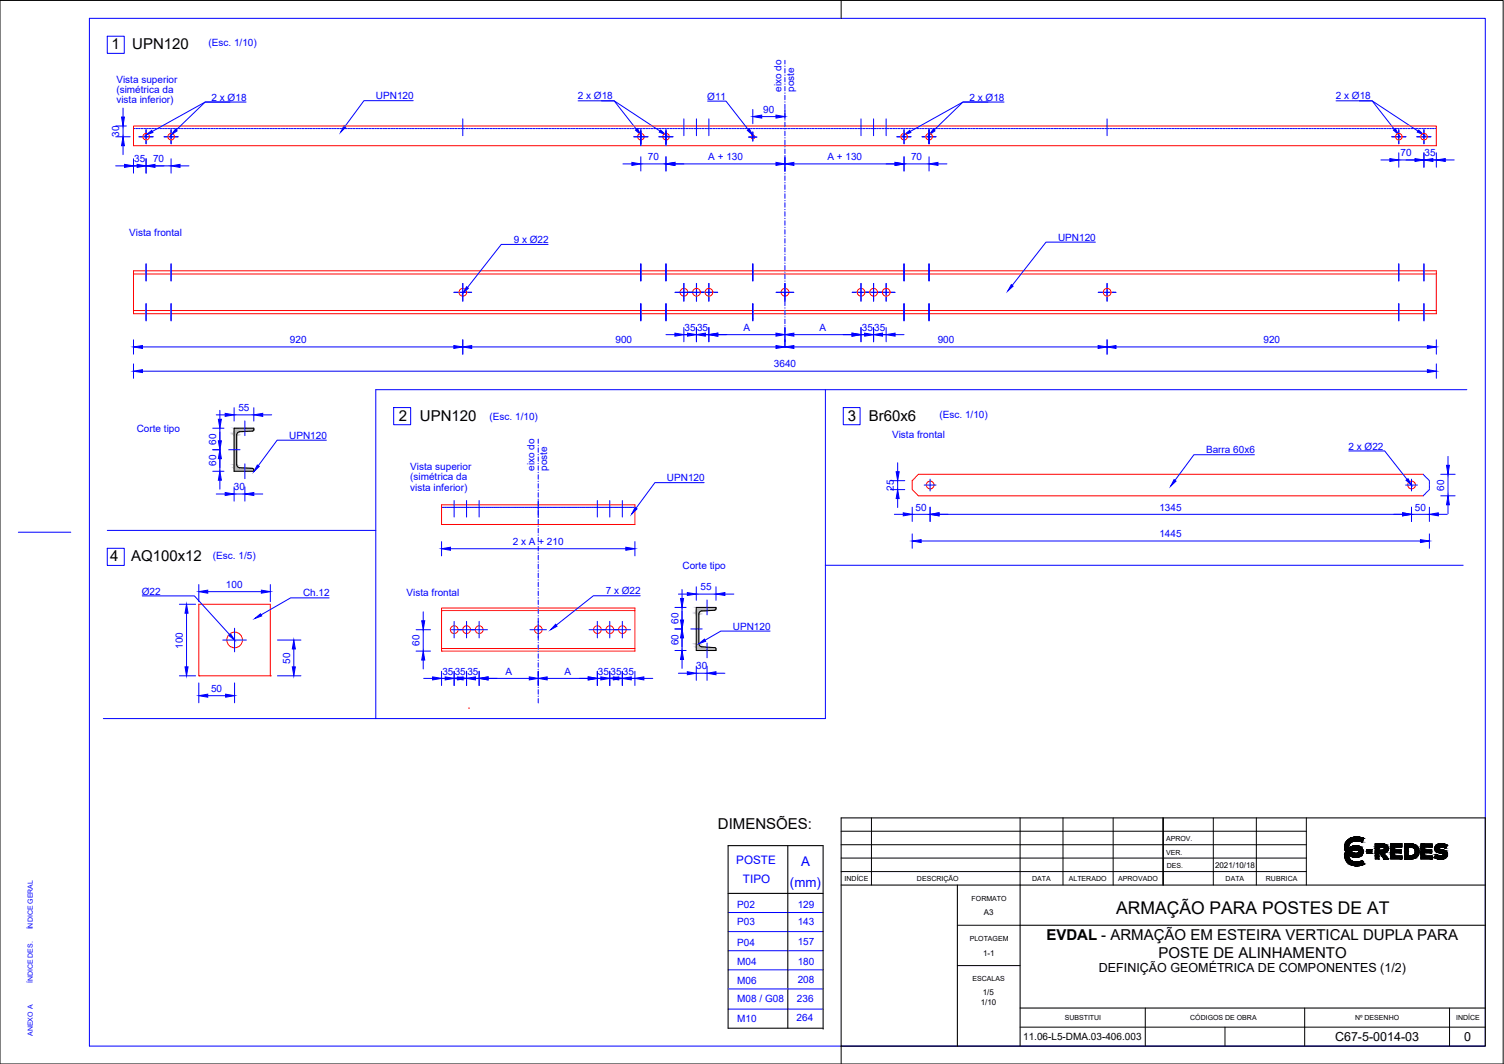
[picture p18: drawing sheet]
<svg xmlns="http://www.w3.org/2000/svg" width="420mm" height="297mm" viewBox="0 0 420 297" stroke-linecap="round" stroke-linejoin="round" font-family="sans-serif">
<defs><g id="words">
<text font-size="4.9" x="311.8" y="255">ARMAÇÃO PARA POSTES DE AT</text>
<g font-size="4.2">
<text x="31.1" y="13.6">1</text>
<text x="36.9" y="13.6">UPN120</text>
<text x="111.5" y="117.6">2</text>
<text x="117.3" y="117.6">UPN120</text>
<text x="236.9" y="117.4">3</text>
<text x="242.7" y="117.4">Br60x6</text>
<text x="30.8" y="156.7">4</text>
<text x="36.6" y="156.7">AQ100x12</text>
<text x="200.6" y="231.4">DIMENSÕES:</text>
<text x="292.3" y="262.5">EVDAL - ARMAÇÃO EM ESTEIRA VERTICAL DUPLA PARA</text>
<text x="323.6" y="267.6">POSTE DE ALINHAMENTO</text>
</g>
<g font-size="3.7" fill="#00f">
<text x="223.9" y="241.7">A</text>
<text x="220.7" y="247.5">(mm)</text>
</g>
<g font-size="3.5">
<text x="307" y="271.5">DEFINIÇÃO GEOMÉTRICA DE COMPONENTES (1/2)</text>
<text x="373" y="290.6">C67-5-0014-03</text>
<text x="409" y="290.6">0</text>
</g>
<g font-size="3.3" fill="#00f">
<text x="205.7" y="241.2">POSTE</text>
<text x="207.6" y="246.6">TIPO</text>
</g>
<g font-size="2.8" fill="#00f">
<text x="58.3" y="12.8">(Esc. 1/10)</text>
<text x="32.5" y="23.1">Vista superior</text>
<text x="32.5" y="25.9">(simétrica da</text>
<text x="32.5" y="28.8">vista inferior)</text>
<text x="59.1" y="28.1">2 x Ø18</text>
<text x="105" y="27.7">UPN120</text>
<text x="161.4" y="27.8">2 x Ø18</text>
<text x="197.6" y="27.8">Ø11</text>
<text x="218.3" y="25.7" transform="rotate(-90 218.3 25.7)">eixo do</text>
<text x="221.8" y="25.7" transform="rotate(-90 221.8 25.7)">poste</text>
<text x="270.8" y="28.1">2 x Ø18</text>
<text x="373.2" y="27.8">2 x Ø18</text>
<text x="213.2" y="31.5">90</text>
<text x="33.3" y="38.2" transform="rotate(-90 33.3 38.2)">30</text>
<text x="37.5" y="45.3">35</text>
<text x="42.8" y="45.3">70</text>
<text x="181" y="44.7">70</text>
<text x="197.9" y="44.7">A + 130</text>
<text x="231.1" y="44.7">A + 130</text>
<text x="254.5" y="44.7">70</text>
<text x="391.2" y="43.6">70</text>
<text x="398" y="43.6">35</text>
<text x="36.1" y="65.9">Vista frontal</text>
<text x="143.5" y="67.8">9 x Ø22</text>
<text x="295.6" y="67.2">UPN120</text>
<text x="81" y="95.8">920</text>
<text x="172" y="95.8">900</text>
<text x="191.2" y="92.4">35</text>
<text x="194.7" y="92.4">35</text>
<text x="207.7" y="92.4">A</text>
<text x="229" y="92.4">A</text>
<text x="240.7" y="92.4">35</text>
<text x="244.2" y="92.4">35</text>
<text x="262" y="95.8">900</text>
<text x="353" y="95.8">920</text>
<text x="216.2" y="102.6">3640</text>
<text x="66.6" y="114.8">55</text>
<text x="136.8" y="117.3">(Esc. 1/10)</text>
<text x="262.5" y="116.7">(Esc. 1/10)</text>
<text x="38.2" y="120.6">Corte tipo</text>
<text x="60.4" y="124.1" transform="rotate(-90 60.4 124.1)">60</text>
<text x="80.8" y="122.5">UPN120</text>
<text x="249.2" y="122.2">Vista frontal</text>
<text x="376.7" y="125.5">2 x Ø22</text>
<text x="60.4" y="130.1" transform="rotate(-90 60.4 130.1)">60</text>
<text x="114.6" y="131.2">Vista superior</text>
<text x="149.4" y="131.4" transform="rotate(-90 149.4 131.4)">eixo do</text>
<text x="152.9" y="131.4" transform="rotate(-90 152.9 131.4)">poste</text>
<text x="336.9" y="126.5">Barra 60x6</text>
<text x="65.4" y="136.9">30</text>
<text x="114.6" y="134.1">(simétrica da</text>
<text x="114.6" y="136.9">vista inferior)</text>
<text x="186.3" y="134.3">UPN120</text>
<text x="249.7" y="137" transform="rotate(-90 249.7 137)">25</text>
<text x="403.5" y="137" transform="rotate(-90 403.5 137)">60</text>
<text x="255.8" y="142.5">50</text>
<text x="323.9" y="142.5">1345</text>
<text x="395.3" y="142.5">50</text>
<text x="143.3" y="152.1">2 x A + 210</text>
<text x="323.9" y="150">1445</text>
<text x="59.5" y="156">(Esc. 1/5)</text>
<text x="190.7" y="158.9">Corte tipo</text>
<text x="39.6" y="166">Ø22</text>
<text x="63.1" y="164.1">100</text>
<text x="84.7" y="166.5">Ch.12</text>
<text x="113.6" y="166.3">Vista frontal</text>
<text x="169.2" y="165.9">7 x Ø22</text>
<text x="195.7" y="164.8">55</text>
<text x="189.5" y="174.1" transform="rotate(-90 189.5 174.1)">60</text>
<text x="204.7" y="175.8">UPN120</text>
<text x="51.1" y="181.1" transform="rotate(-90 51.1 181.1)">100</text>
<text x="81.1" y="185.2" transform="rotate(-90 81.1 185.2)">50</text>
<text x="117.2" y="180.3" transform="rotate(-90 117.2 180.3)">60</text>
<text x="189.5" y="180.1" transform="rotate(-90 189.5 180.1)">60</text>
<text x="123.6" y="188.4">35</text>
<text x="127" y="188.4">35</text>
<text x="130.6" y="188.4">35</text>
<text x="141.2" y="188.4">A</text>
<text x="157.7" y="188.4">A</text>
<text x="167" y="188.4">35</text>
<text x="170.6" y="188.4">35</text>
<text x="174" y="188.4">35</text>
<text x="194.5" y="186.9">30</text>
<text x="59" y="193.2">50</text>
<text x="206" y="253.5">P02</text>
<text x="222.8" y="253.4">129</text>
<text x="206" y="258.3">P03</text>
<text x="222.8" y="263.9">157</text>
<text x="222.8" y="258.3">143</text>
<text x="206" y="264.1">P04</text>
<text x="206" y="269.4">M04</text>
<text x="222.8" y="269.3">180</text>
<text x="206" y="274.6">M06</text>
<text x="222.8" y="274.5">208</text>
<text x="206" y="279.7">M08 / G08</text>
<text x="222.6" y="279.7">236</text>
<text x="206" y="285.4">M10</text>
<text x="222.5" y="285.1">264</text>
</g>
<text font-size="2.8" x="285.8" y="290.4">11.06-L5-DMA.03-406.003</text>
<g font-size="2.2">
<text x="339.4" y="242.3">2021/10/18</text>
<text x="274.9" y="255.5">A3</text>
<text x="274.6" y="266.8">1-1</text>
<text x="274" y="280.5">1/10</text>
<text x="274.6" y="277.8">1/5</text>
</g>
<g font-size="2">
<text x="325.8" y="238.6">VER.</text>
<text x="325.8" y="234.9">APROV.</text>
<text x="256.2" y="245.8">DESCRIÇÃO</text>
<text x="288.4" y="245.9">DATA</text>
<text x="298.6" y="245.9">ALTERADO</text>
<text x="312.4" y="245.9">APROVADO</text>
<text x="326" y="242.4">DES.</text>
<text x="342.4" y="245.9">DATA</text>
<text x="353.7" y="245.9">RUBRICA</text>
<text x="236" y="246">INDÍCE</text>
<text x="271.4" y="251.4">FORMATO</text>
<text x="270.9" y="262.7">PLOTAGEM</text>
<text x="271.7" y="274">ESCALAS</text>
<text x="297.4" y="284.8">SUBSTITUI</text>
<text x="332.5" y="284.8">CÓDIGOS DE OBRA</text>
<text x="378.5" y="284.8">Nº DESENHO</text>
<text x="406.8" y="284.8">INDÍCE</text>
</g>
<g font-size="2" fill="#00f">
<text x="9.2" y="259.5" transform="rotate(-90 9.2 259.5)">ÍNDICE GERAL</text>
<text x="9.2" y="274.5" transform="rotate(-90 9.2 274.5)">ÍNDICE DES.</text>
<text x="9.2" y="289.2" transform="rotate(-90 9.2 289.2)">ANEXO A</text>
</g>
</g></defs>
<!-- layer: folha -->
<path d="M0 .1h419.9v296.9h-419.9zM235 .1v5M235 292v5" fill="none" stroke="#000" stroke-width=".28"/>
<path d="M25 5.1h389.9v286.9h-389.9zM5.1 148.6h14.7" fill="none" stroke="#00f" stroke-width=".28"/>
<!-- layer: Fino -->
<g fill="#bababa" stroke="#bababa" stroke-width=".28">
<path d="M68.4 130.6l2.1 .2z"/>
<path d="M197.5 180.7l2.1 .1z"/>
<path d="M68.4 119.5l2.5 .4v-.4zM68.4 119.5l2.5 .4h-2.5z"/>
<path d="M68.4 119.9l2.5 .1zM68.4 119.9l2.5 .1z"/>
<path d="M68.4 120h2.5zM68.4 120l2.5 .1z"/>
<path d="M68.4 120.1h2.5zM68.4 120.1h2.4z"/>
<path d="M68.4 120.1h2.4zM68.4 120.1l2.4 .1z"/>
<path d="M68.4 120.2h2.4zM68.4 120.2l2.3 .1z"/>
<path d="M68.4 120.3h2.3zM68.4 120.3h2.3z"/>
<path d="M68.4 120.3h2.3zM68.4 120.3h2.2z"/>
<path d="M68.4 120.3h2.2zM68.4 120.3h2.1zM68.4 120.3h2.1z"/>
<path d="M65.4 119.5l3 .8v-.8zM65.4 119.5l3 .8h-3z"/>
<path d="M65.4 120.3l3 .2zM65.4 120.3l3 .2z"/>
<path d="M65.4 120.5h3zM65.4 120.5h1.6z"/>
<path d="M65.4 120.5h1.6zM65.4 120.5l1.4 .1z"/>
<path d="M65.4 120.6h1.4zM65.4 120.6h1.2z"/>
<path d="M65.4 120.6h1.2zM65.4 120.6l1.1 .1z"/>
<path d="M65.4 120.7h1.1zM65.4 120.7l.9 .1z"/>
<path d="M65.4 120.8h.9zM65.4 120.8l.8 .1z"/>
<path d="M65.4 120.9l.8 .2v-.2zM65.4 120.9l.8 .2h-.8z"/>
<path d="M65.4 121.1l.7 .2 .1-.2zM65.4 121.1l.7 .2h-.7z"/>
<path d="M65.4 121.3l.7 .1v-.1zM65.4 121.3l.7 .1h-.7z"/>
<path d="M65.4 121.4l.7 4.2v-4.2zM65.4 121.4l.7 4.2h-.7z"/>
<path d="M65.4 125.6l.7 4.1v-4.1zM65.4 125.6l.7 4.1h-.7z"/>
<path d="M65.4 129.7l.7 .2v-.2zM65.4 129.7l.7 .2h-.7z"/>
<path d="M65.4 129.9l.8 .1zM65.4 129.9l.8 .1z"/>
<path d="M65.4 130l.8 .2v-.2zM65.4 130l.8 .2h-.8z"/>
<path d="M65.4 130.2l.9 .1zM65.4 130.2l.9 .1z"/>
<path d="M65.4 130.3l1.1 .1zM65.4 130.3l1.1 .1z"/>
<path d="M65.4 130.4l1.2 .1zM65.4 130.4l1.2 .1z"/>
<path d="M65.4 130.5h1.4zM65.4 130.5h1.4z"/>
<path d="M65.4 130.5l1.6 .1zM65.4 130.5l1.6 .1z"/>
<path d="M65.4 130.6h3zM65.4 130.6h3z"/>
<path d="M68.4 130.8h2.2zM68.4 130.8h2.2z"/>
<path d="M68.4 130.8h2.3zM68.4 130.8h2.3z"/>
<path d="M68.4 130.8h2.3zM68.4 130.8h2.3z"/>
<path d="M68.4 130.8l2.4 .1zM68.4 130.8l2.4 .1z"/>
<path d="M68.4 130.9l2.4 .1zM68.4 130.9l2.4 .1z"/>
<path d="M68.4 131l2.5 .1zM68.4 131l2.5 .1z"/>
<path d="M68.4 131.1h2.5zM68.4 131.1h2.5z"/>
<path d="M68.4 131.1l2.5 .1zM68.4 131.1l2.5 .1z"/>
<path d="M68.4 131.2l2.5 .4v-.4zM68.4 131.2l2.5 .4h-2.5z"/>
<path d="M65.4 130.6l3 1v-1zM65.4 130.6l3 1h-3z"/>
<path d="M197.5 169.6l2.5 .3v-.3zM197.5 169.6l2.5 .3h-2.5z"/>
<path d="M197.5 169.9l2.5 .1zM197.5 169.9l2.5 .1z"/>
<path d="M197.5 170h2.5zM197.5 170l2.5 .1z"/>
<path d="M197.5 170.1h2.5zM197.5 170.1l2.4 .1z"/>
<path d="M197.5 170.2h2.4zM197.5 170.2l2.4 .1z"/>
<path d="M197.5 170.3h2.4zM197.5 170.3h2.3z"/>
<path d="M197.5 170.3h2.3zM197.5 170.3h2.3z"/>
<path d="M197.5 170.3h2.3zM197.5 170.3l2.2 .1z"/>
<path d="M197.5 170.4h2.2zM197.5 170.4h2.1zM197.5 170.4h2.1z"/>
<path d="M194.5 169.6l3 .8v-.8zM194.5 169.6l3 .8h-3z"/>
<path d="M194.5 170.4l3 .1zM194.5 170.4l3 .1z"/>
<path d="M194.5 170.5h3zM194.5 170.5l1.6 .1z"/>
<path d="M194.5 170.6h1.6zM194.5 170.6h1.4z"/>
<path d="M194.5 170.6h1.4zM194.5 170.6h1.2z"/>
<path d="M194.5 170.6h1.2zM194.5 170.6l1.1 .1z"/>
<path d="M194.5 170.7h1.1zM194.5 170.7l.9 .1z"/>
<path d="M194.5 170.8h.9zM194.5 170.8l.9 .2z"/>
<path d="M194.5 171l.8 .1 .1-.1zM194.5 171l.8 .1h-.8z"/>
<path d="M194.5 171.1h.8zM194.5 171.1l.7 .2z"/>
<path d="M194.5 171.3l.7 .1v-.1zM194.5 171.3l.7 .1h-.7z"/>
<path d="M194.5 171.4l.7 4.2v-4.2zM194.5 171.4l.7 4.2h-.7z"/>
<path d="M194.5 175.6l.7 4.1v-4.1zM194.5 175.6l.7 4.1h-.7z"/>
<path d="M194.5 179.7l.7 .2v-.2zM194.5 179.7l.7 .2h-.7z"/>
<path d="M194.5 179.9l.8 .1-.1-.1zM194.5 179.9l.8 .1h-.8z"/>
<path d="M194.5 180l.9 .2-.1-.2zM194.5 180l.9 .2h-.9z"/>
<path d="M194.5 180.2l.9 .1zM194.5 180.2l.9 .1z"/>
<path d="M194.5 180.3l1.1 .2zM194.5 180.3l1.1 .2z"/>
<path d="M194.5 180.5h1.2zM194.5 180.5h1.2z"/>
<path d="M194.5 180.5l1.4 .1zM194.5 180.5l1.4 .1z"/>
<path d="M194.5 180.6h1.6zM194.5 180.6h1.6z"/>
<path d="M194.5 180.6l3 .1zM194.5 180.6l3 .1z"/>
<path d="M197.5 180.8h2.2zM197.5 180.8h2.2z"/>
<path d="M197.5 180.8h2.3zM197.5 180.8h2.3z"/>
<path d="M197.5 180.8l2.3 .1zM197.5 180.8l2.3 .1z"/>
<path d="M197.5 180.9h2.4zM197.5 180.9h2.4z"/>
<path d="M197.5 180.9l2.4 .1zM197.5 180.9l2.4 .1z"/>
<path d="M197.5 181l2.5 .1zM197.5 181l2.5 .1z"/>
<path d="M197.5 181.1h2.5zM197.5 181.1h2.5z"/>
<path d="M197.5 181.1l2.5 .1zM197.5 181.1l2.5 .1z"/>
<path d="M197.5 181.2l2.5 .4v-.4zM197.5 181.2l2.5 .4h-2.5z"/>
<path d="M194.5 180.7l3 .9v-.9zM194.5 180.7l3 .9h-3z"/>
</g>
<!-- layer: Grosso -->
<path d="M65.4 119.5h5.5l-.1 .6-.3 .2-3.5 .2a.91 .91 0 0 0-.9 .9v8.3a.91 .91 0 0 0 .9 .9l3.5 .2 .3 .2 .1 .6h-5.5zM195.2 171.4v8.3a.91 .91 0 0 0 .9 .9l3.5 .2M196.1 170.5a.91 .91 0 0 0-.9 .9M199.6 170.4l-3.5 .2M199.6 170.3l.4-.2v-.5h-5.5v12h5.5v-.4M199.6 180.8l.4 .4M220.1 236.1v50.9M203.4 249.4h26.5M229.9 287h-26.5v-50.9h26.5v51.2" fill="none" stroke="#000" stroke-width=".3"/>
<!-- layer: Fino -->
<g fill="none" stroke="#00f" stroke-width=".28">
<path d="M30 10.1h4.7v4.8h-4.7zM219.3 16.8v1.1M219.3 19.1v1.3M32.3 35.2h3M32.3 38.2h4.1M34.4 30.2v2.5M34.4 35.2v3M37.3 35.9h.4M37.9 35.9h.5M38.7 35.9h.5M38.8 38.2h.1M39 38.2h.1"/>
<path d="M39.2 38.2h.2M39.4 35.9h.5M39.5 38.2h.1M39.7 38.2h.2M40 38.2h.1M40.2 35.9h.5M40.2 38.2h.1M40.5 38.2h.1M40.7 38.2h.1M40.8 36.2h.1M40.8 36.4v.1M40.8 36.6v.1"/>
<path d="M40.8 36.9v.1M40.8 37.1v.1M40.8 37.4v.1M40.8 37.6v.2M40.8 37.9v.1M40.8 38.1v.1M40.8 38.4v.1M40.8 38.6v.1M40.8 38.9v.1M40.8 39.1v.1M40.8 39.4v.1M40.8 39.6v.1"/>
<path d="M40.8 39.9v.1M40.9 35.9h.5M41 38.2h.1M41.2 38.2h.2M41.5 38.2h.1M41.7 35.9h.5M41.7 38.2h.2M42 38.2h.1M42.2 38.2h.2M42.4 35.9h.5M42.5 38.2h.1M42.8 38.2h.1"/>
<path d="M43.2 35.9h.5M43.9 35.9h.5M44.7 35.9h.5M45.4 35.9h.5M45.8 38.2h.1M46 38.2h.1M46.2 35.9h.5M46.2 38.2h.2M46.5 38.2h.1M46.7 38.2h.2M46.9 35.9h.5M47 38.2h.1"/>
<path d="M47.2 38.2h.2M47.5 38.2h.1M47.7 35.9h.5M47.8 36.2h.1M47.8 36.4v.1M47.8 36.6v.1M47.8 36.9v.1M47.8 37.1v.1M47.8 37.4v.1M47.8 37.6v.2M47.8 37.9v.1M47.8 38.1l.1 .1"/>
<path d="M47.8 38.4v.1M47.8 38.6v.1M47.8 38.9v.1M47.8 39.1v.1M47.8 39.4v.1M47.8 39.6v.1M47.8 39.9v.1M48 38.2h.1M48.2 38.2h.1M48.4 35.9h.5M48.5 38.2h.1M48.7 38.2h.2"/>
<path d="M49 38.2h.1M49.2 35.9h.5M49.2 38.2h.2M49.5 38.2h.1M49.7 38.2h.1M49.9 35.9h.5M50.7 35.9h.5M51.4 35.9h.5M52.2 35.9h.5M52.9 35.9h.5M53.7 35.9h.5M54.4 35.9h.5"/>
<path d="M55.2 35.9h.5M55.9 35.9h.5M56.7 35.9h.5M57.4 35.9h.5M58.2 35.9h.5M58.9 35.9h.5M59.7 35.9h.5M60.4 35.9h.5M61.2 35.9h.5M61.9 35.9h.5M62.7 35.9h.5M63.4 35.9h.5"/>
<path d="M64.2 35.9h.5M64.3 28.5h-7l-14.8 8.2M64.9 35.9h.5M65.7 35.9h.5M66.4 35.9h.5M67.2 35.9h.5M67.9 35.9h.5M68.7 35.9h.5M68.7 28.5h-11.4l-8.1 7.8M69.4 35.9h.5M70.2 35.9h.5M70.9 35.9h.5"/>
<path d="M71.7 35.9h.5M72.4 35.9h.5M73.2 35.9h.5M73.9 35.9h.5M74.7 35.9h.5M75.4 35.9h.5M76.2 35.9h.5M76.9 35.9h.5M77.7 35.9h.5M78.4 35.9h.5M79.2 35.9h.5M79.9 35.9h.5"/>
<path d="M80.7 35.9h.4M81.4 35.9h.5M82.2 35.9h.5M82.9 35.9h.5M83.7 35.9h.5M84.4 35.9h.5M85.2 35.9h.5M85.9 35.9h.5M86.7 35.9h.5M87.4 35.9h.5M88.2 35.9h.5M88.9 35.9h.5"/>
<path d="M89.7 35.9h.5M90.4 35.9h.5M91.2 35.9h.5M91.9 35.9h.5M92.7 35.9h.5M93.4 35.9h.5M94.2 35.9h.5M94.9 35.9h.5M95.7 35.9h.5M96.4 35.9h.5M97.2 35.9h.5M97.9 35.9h.5"/>
<path d="M98.7 35.9h.5M99.4 35.9h.5M100.2 35.9h.5M100.9 35.9h.5M101.7 35.9h.5M102.4 35.9h.5M103.2 35.9h.5M103.9 35.9h.5M104.7 35.9h.5M105.4 35.9h.5M106.2 35.9h.5M106.9 35.9h.5"/>
<path d="M107.6 35.9h.6M108.4 35.9h.5M109.2 35.9h.5M109.9 35.9h.5M110.7 35.9h.5M111.4 35.9h.5M112.2 35.9h.5M112.9 35.9h.5M113.7 35.9h.5M114.4 35.9h.5M115.2 35.9h.4M115.4 28.1h-13.7l-5.3 7.2"/>
<path d="M115.9 35.9h.5M116.7 35.9h.5M117.4 35.9h.5M118.1 35.9h.6M118.9 35.9h.5M119.7 35.9h.5M120.4 35.9h.5M121.2 35.9h.5M121.9 35.9h.5M122.7 35.9h.5M123.4 35.9h.5M124.2 35.9h.5"/>
<path d="M124.9 35.9h.5M125.7 35.9h.4M126.4 35.9h.5M127.2 35.9h.5M127.9 35.9h.5M128.7 35.9h.5M129.3 33.2v4.7M129.4 35.9h.5M130.2 35.9h.5M130.9 35.9h.5M131.7 35.9h.5M132.4 35.9h.5"/>
<path d="M133.2 35.9h.5M133.9 35.9h.5M134.7 35.9h.5M135.4 35.9h.5M136.2 35.9h.4M136.9 35.9h.5M137.7 35.9h.5M138.4 35.9h.5M139.2 35.9h.5M139.9 35.9h.5M140.7 35.9h.5M141.4 35.9h.5"/>
<path d="M142.1 35.9h.6M142.9 35.9h.5M143.7 35.9h.5M144.4 35.9h.5M145.2 35.9h.5M145.9 35.9h.5M146.7 35.9h.5M147.4 35.9h.5M148.2 35.9h.5M148.9 35.9h.5M149.7 35.9h.5M150.4 35.9h.5"/>
<path d="M151.2 35.9h.5M151.9 35.9h.5M152.6 35.9h.6M153.4 35.9h.5M154.2 35.9h.5M154.9 35.9h.5M155.7 35.9h.5M156.4 35.9h.5M157.2 35.9h.5M157.9 35.9h.5M158.7 35.9h.5M159.4 35.9h.5"/>
<path d="M160.2 35.9h.4M160.9 35.9h.5M161.5 28.1h10.1l6.2 8M161.7 35.9h.5M162.4 35.9h.5M163.1 35.9h.6M163.9 35.9h.5M164.7 35.9h.5M165.4 35.9h.5M166.2 35.9h.5M166.9 35.9h.5M167.7 35.9h.5"/>
<path d="M168 28.1h3.6l12.8 8.5M168.4 35.9h.5M169.2 35.9h.5M169.9 35.9h.5M170.7 35.9h.4M171.4 35.9h.5M172.2 35.9h.5M172.9 35.9h.5M173.6 35.9h.6M174.4 35.9h.5M175.2 35.9h.5M175.9 35.9h.5"/>
<path d="M176.6 35.9h.6M177 38.2h.1M177.2 38.2h.2M177.4 35.9h.5M177.5 38.2h.1M177.7 38.2h.1M178 38.2h.1M178.2 35.9h.5M178.2 38.2h.1M178.5 38.2h.1M178.7 38.2h.2M178.9 35.9h.5"/>
<path d="M179 38.1l.1 .1M179 36.2h.1M179 36.4v.1M179 36.6v.1M179 36.9v.1M179 37.1v.1M179 37.4v.1M179 37.6v.2M179 37.9v.1M179 38.4v.1M179 38.6v.1M179 38.9v.1"/>
<path d="M179 39.1v.1M179 39.4v.1M179 39.6v.1M179 39.9v.1M179.2 38.2h.2M179.5 38.2h.1M179.7 35.9h.5M179.7 38.2h.2M180 38.2h.1M180.2 38.2h.1M180.4 35.9h.5M180.5 38.2h.1"/>
<path d="M180.7 38.2h.1M181 38.2h.1M181.2 35.9h.4M181.9 35.9h.5M182.7 35.9h.5M183.4 35.9h.5M184.1 38.2h.1M184.1 35.9h.6M184.2 38.2h.2M184.5 38.2h.1M184.7 38.2h.2M184.9 35.9h.5"/>
<path d="M185 38.2h.1M185.2 38.2h.2M185.5 38.2h.1M185.7 35.9h.5M185.7 38.2h.1M186 38.2h.1M186 36.2h.1M186 36.4v.1M186 36.6v.1M186 36.9v.1M186 37.1v.1M186 37.4v.1"/>
<path d="M186 37.6v.2M186 37.9v.1M186 38.1v.1M186 38.4v.1M186 38.6v.1M186 38.9v.1M186 39.1v.1M186 39.4v.1M186 39.6v.1M186 39.9v.1M186.2 38.2h.1M186.4 35.9h.5"/>
<path d="M186.5 38.2h.1M186.7 38.2h.2M187 38.2h.1M187.1 35.9h.6M187.2 38.2h.2M187.5 38.2h.1M187.7 38.2h.2M187.9 35.9h.5M188 38.2h.1M188.7 35.9h.5M189.4 35.9h.5M190.2 35.9h.5"/>
<path d="M190.9 35.9h.5M191 33.2v4.7M191.7 35.9h.4M192.4 35.9h.5M193.2 35.9h.5M193.9 35.9h.5M194.6 33.2v4.7M194.7 35.9h.4M195.4 35.9h.5M196.2 35.9h.5M196.9 35.9h.5M197.6 35.9h.6"/>
<path d="M197.7 28.2h5.1l6.2 8M198 33.2v4.7M198.4 35.9h.5M199.2 35.9h.5M199.9 35.9h.5M200.7 35.9h.5M201.4 35.9h.5M202.2 35.9h.4M202.9 35.9h.5M203.7 35.9h.5M204.4 35.9h.5M205.2 35.9h.4"/>
<path d="M205.9 35.9h.5M206.7 35.9h.5M207.4 35.9h.5M208.1 35.9h.6M208.9 35.9h.5M209.1 38.3h.1M209.3 38.3h.2M209.6 38.3h.1M209.7 35.9h.5M209.8 38.3h.2M210.1 38.3h.1M210.3 30.6v3.9"/>
<path d="M210.3 36.8v.1M210.3 37v.2M210.3 37.3v.1M210.3 37.5v.2M210.3 37.8v.1M210.3 38.1v.1M210.3 38.3v.1M210.3 38.6v.1M210.3 38.8v.1M210.3 39.1v.1M210.3 39.3v.2M210.3 38.3h.2"/>
<path d="M210.4 35.9h.5M210.6 38.3h.1M210.9 38.3h.1M211.1 38.3h.1M211.2 35.9h.5M211.4 38.3h.1M211.9 35.9h.5M212.7 35.9h.5M212.8 32.6h4M213.4 35.9h.5M214.2 35.9h.5M214.9 35.9h.5"/>
<path d="M215.7 35.9h.4M216.4 35.9h.5M217.2 35.9h.5M217.9 35.9h.5M218.6 35.9h.6M219.3 21.6v1.3M219.3 24.1v1.3M219.3 26.6v1.3M219.3 29.1v1.2M219.3 30.6v2.6M219.3 34.1v1.3M219.3 36.6v1.3"/>
<path d="M219.3 39.1v1.3M219.4 35.9h.5M220.2 35.9h.5M220.9 35.9h.5M221.6 35.9h.6M222.4 35.9h.5M223.2 35.9h.5M223.9 35.9h.5M224.7 35.9h.5M225.4 35.9h.5M226.2 35.9h.4M226.9 35.9h.5"/>
<path d="M227.7 35.9h.5M228.4 35.9h.5M229.1 35.9h.5M229.9 35.9h.5M230.7 35.9h.5M231.4 35.9h.5M232.1 35.9h.6M232.9 35.9h.5M233.7 35.9h.5M234.4 35.9h.5M235.2 35.9h.5M235.9 35.9h.5"/>
<path d="M236.7 35.9h.4M237.4 35.9h.5M238.2 35.9h.5M238.9 35.9h.5M239.6 35.9h.5M240.4 35.9h.5M240.5 33.2v4.7M241.2 35.9h.5M241.9 35.9h.5M242.6 35.9h.6M243.4 35.9h.5M244 33.2v4.7"/>
<path d="M244.2 35.9h.5M244.9 35.9h.5M245.7 35.9h.5M246.4 35.9h.5M247.2 35.9h.4M247.6 33.2v4.7M247.9 35.9h.5M248.7 35.9h.5M249.4 35.9h.5M250.2 35.9h.4M250.5 38.2h.1M250.7 38.2h.2"/>
<path d="M250.9 35.9h.5M251 38.2h.1M251.2 38.2h.2M251.5 38.2h.1M251.7 35.9h.5M251.7 38.2h.1M252 38.2h.1M252.2 38.2h.1M252.4 35.9h.5M252.5 38.2h.1M252.6 36.2h.1M252.6 36.4v.1"/>
<path d="M252.6 36.6v.1M252.6 36.9v.1M252.6 37.1v.1M252.6 37.4v.1M252.6 37.6v.2M252.6 37.9v.1M252.6 38.1v.2M252.6 38.4v.1M252.6 38.6v.1M252.6 38.9v.1M252.6 39.1v.1M252.6 39.4v.1"/>
<path d="M252.6 39.6v.1M252.6 39.9v.1M252.7 38.2h.1M253 38.2h.1M253.1 35.9h.6M253.2 38.2h.2M253.5 38.2h.1M253.7 38.2h.2M253.9 35.9h.5M254 38.2h.1M254.2 38.2h.1M254.5 38.2h.1"/>
<path d="M254.7 35.9h.5M255.4 35.9h.5M256.1 35.9h.6M256.9 35.9h.5M257.5 38.2h.1M257.7 35.9h.4M257.7 38.2h.1M258 38.2h.1M258.2 38.2h.1M258.4 35.9h.5M258.5 38.2h.1M258.7 38.2h.2"/>
<path d="M259 38.2h.1M259.2 35.9h.5M259.2 38.2h.2M259.5 38.2h.1M259.5 36.2h.1M259.5 36.4v.1M259.5 36.6v.1M259.5 36.9v.1M259.5 37.1v.1M259.5 37.4v.1M259.5 37.6v.2M259.5 37.9v.1"/>
<path d="M259.5 38.1v.2M259.5 38.4v.1M259.5 38.6v.1M259.5 38.9v.1M259.5 39.1v.1M259.5 39.4v.1M259.5 39.6v.1M259.5 39.9v.1M259.7 38.2h.1M259.9 35.9h.5M260 38.2h.1M260.2 38.2h.1"/>
<path d="M260.5 38.2h.1M260.7 35.9h.4M260.7 38.2h.1M261 38.2h.1M261.2 38.2h.2M261.4 35.9h.5M261.5 38.2h.1M262.2 35.9h.5M262.9 35.9h.5M263.6 35.9h.5M264.4 35.9h.5M265.2 35.9h.5"/>
<path d="M265.9 35.9h.5M266.6 35.9h.6M267.4 35.9h.5M268.2 35.9h.5M268.9 35.9h.5M269.7 35.9h.5M270.4 35.9h.5M271.2 35.9h.4M271.9 35.9h.5M272.7 35.9h.5M273.4 35.9h.5M274.1 35.9h.5"/>
<path d="M274.9 35.9h.5M275.7 35.9h.5M276 28.5h-7l-14.7 8.2M276.4 35.9h.5M277.1 35.9h.6M277.9 35.9h.5M278.7 35.9h.5M279.4 35.9h.5M280.2 35.9h.5M280.5 28.5h-11.5l-8 7.8M280.9 35.9h.5M281.7 35.9h.4"/>
<path d="M282.4 35.9h.5M283.2 35.9h.5M283.9 35.9h.5M284.6 35.9h.5M285.4 35.9h.5M286.2 35.9h.5M286.9 35.9h.5M287.6 35.9h.6M288.4 35.9h.5M289.2 35.9h.5M289.9 35.9h.5M290.6 35.9h.6"/>
<path d="M291.4 35.9h.5M292.2 35.9h.4M292.9 35.9h.5M293.7 35.9h.5M294.4 35.9h.5M295.1 35.9h.5M295.9 35.9h.5M296.7 35.9h.5M297.4 35.9h.5M298.1 35.9h.5M298.9 35.9h.5M299.7 35.9h.5"/>
<path d="M300.4 35.9h.5M301.1 35.9h.6M301.9 35.9h.5M302.7 35.9h.4M303.4 35.9h.5M304.2 35.9h.5M304.9 35.9h.5M305.7 35.9h.4M306.4 35.9h.5M307.2 35.9h.5M307.9 35.9h.5M308.6 35.9h.5"/>
<path d="M309.3 33.2v4.7M309.4 35.9h.5M310.2 35.9h.5M310.9 35.9h.5M311.6 35.9h.6M312.4 35.9h.5M313.2 35.9h.4M313.9 35.9h.5M314.7 35.9h.5M315.4 35.9h.5M316.2 35.9h.4M316.9 35.9h.5"/>
<path d="M317.7 35.9h.5M318.4 35.9h.5M319.1 35.9h.5M319.9 35.9h.5M320.7 35.9h.5M321.4 35.9h.5M322.1 35.9h.6M322.9 35.9h.5M323.7 35.9h.4M324.4 35.9h.5M325.1 35.9h.6M325.9 35.9h.5"/>
<path d="M326.7 35.9h.4M327.4 35.9h.5M328.2 35.9h.5M328.9 35.9h.5M329.6 35.9h.5M330.4 35.9h.5M331.2 35.9h.5M331.9 35.9h.5M332.6 35.9h.5M333.4 35.9h.5M334.2 35.9h.5M334.9 35.9h.5"/>
<path d="M335.6 35.9h.6M336.4 35.9h.5M337.2 35.9h.4M337.9 35.9h.5M338.7 35.9h.5M339.4 35.9h.5M340.1 35.9h.5M340.9 35.9h.5M341.7 35.9h.5M342.4 35.9h.5M343.1 35.9h.5M343.9 35.9h.5"/>
<path d="M344.7 35.9h.5M345.4 35.9h.5M346.1 35.9h.6M346.9 35.9h.5M347.7 35.9h.4M348.4 35.9h.5M349.2 35.9h.5M349.9 35.9h.5M350.6 35.9h.5M351.4 35.9h.5M352.2 35.9h.5M352.9 35.9h.5"/>
<path d="M353.6 35.9h.5M354.4 35.9h.5M355.2 35.9h.5M355.9 35.9h.5M356.6 35.9h.6M357.4 35.9h.5M358.2 35.9h.4M358.9 35.9h.5M359.6 35.9h.6M360.4 35.9h.5M361.1 35.9h.5M361.9 35.9h.5"/>
<path d="M362.7 35.9h.5M363.4 35.9h.5M364.1 35.9h.5M364.9 35.9h.5M365.7 35.9h.5M366.4 35.9h.5M367.1 35.9h.5M367.9 35.9h.5M368.7 35.9h.4M369.4 35.9h.5M370.1 35.9h.6M370.9 35.9h.5"/>
<path d="M371.7 35.9h.4M372.4 35.9h.5M373.2 35.9h.5M373.2 28.1h10.1l6.2 8M373.9 35.9h.5M374.6 35.9h.5M375.4 35.9h.5M376.2 35.9h.5M376.9 35.9h.5M377.6 35.9h.5M378.4 35.9h.5M379.2 35.9h.4"/>
<path d="M379.8 28.1h3.5l12.8 8.5M379.9 35.9h.5M380.6 35.9h.6M381.4 35.9h.5M382.2 35.9h.4M382.9 35.9h.5M383.7 35.9h.5M384.4 35.9h.5M385.1 35.9h.5M385.9 35.9h.5M386.7 35.9h.5M387.4 35.9h.5"/>
<path d="M388.1 35.9h.5M388.8 38.2h.1M388.9 35.9h.5M388.9 38.2h.2M389.2 38.2h.1M389.5 38.2h.1M389.7 35.9h.5M389.7 38.2h.1M390 38.2h.1M390.2 38.2h.1M390.4 35.9h.5M390.5 38.2h.1"/>
<path d="M390.8 36.2h.1M390.8 36.4v.1M390.8 36.6v.1M390.8 36.9v.1M390.8 37.1v.1M390.8 37.4v.1M390.8 37.6v.2M390.8 37.9v.1M390.8 38.1v.1M390.8 38.4v.1M390.8 38.6v.1M390.8 38.9v.1"/>
<path d="M390.8 39.1v.1M390.8 39.4v.1M390.8 39.6v.1M390.8 39.9v.1M391 38.2h.1M391.1 35.9h.6M391.2 38.2h.2M391.5 38.2h.1M391.7 38.2h.1M391.9 35.9h.5M391.9 38.2h.2M392.2 38.2h.1"/>
<path d="M392.5 38.2h.1M392.7 35.9h.4M392.7 38.2h.1M393.4 35.9h.5M394.1 35.9h.6M394.9 35.9h.5M395.6 35.9h.5M395.8 38.2h.1M396 38.2h.1M396.2 38.2h.2M396.4 35.9h.5M396.5 38.2h.1"/>
<path d="M396.7 38.2h.1M396.9 38.2h.2M397.2 35.9h.5M397.2 38.2h.1M397.5 38.2h.1M397.8 36.2h.1M397.8 36.4v.1M397.8 36.6v.1M397.8 36.9v.1M397.8 37.1v.1M397.8 37.4v.1M397.8 37.6v.2"/>
<path d="M397.8 37.9v.1M397.8 38.1l-.1 .1M397.8 38.4v.1M397.8 38.6v.1M397.8 38.9v.1M397.8 39.1v.1M397.8 39.4v.1M397.8 39.6v.1M397.8 39.9v.1M397.9 35.9h.5M398 38.2h.1M398.2 38.2h.1"/>
<path d="M398.5 38.2h.1M398.6 35.9h.5M398.7 38.2h.1M399 38.2h.1M399.2 38.2h.2M399.4 35.9h.5M399.4 38.2h.2M399.7 38.2h.1M400.2 35.9h.5M400.9 35.9h.4M32.3 46.3h2.5M34.4 40.7v2.5"/>
<path d="M35.8 46.3h12M37.3 44.3v4M40.8 40.1v.1M40.8 44.3v4M47.8 40.1v.1M47.8 44.3v4M50.3 46.3h2.5M174 45.8h2.5M179 40.1v.2M179 40.4v.1M179 40.6v.1M179 43.8v3.9"/>
<path d="M179 45.8h7M186 40.1v.2M186 40.4v.1M186 40.6v.1M186 43.8v3.9M188.5 45.8h28.3M219.3 41.6v1.3M219.3 43.8v4.1M219.3 49.1v1.3M219.3 51.6v1.3M219.3 54.1v1.3M219.3 56.6v1.3"/>
<path d="M219.3 59.1v1.3M221.8 45.8h28.3M252.6 40.1v.1M252.6 43.8v3.9M252.6 45.8h6.9M259.5 40.1v.1M259.5 43.8v3.9M262 45.8h2.5M385.8 44.7h2.5M390.8 40.1v.1M390.8 42.7v4M390.8 44.7h12"/>
<path d="M397.8 40.1v.1M397.8 42.7v4M401.3 42.7v4M403.8 44.7h2.5M40.8 73.6v.1M40.8 73.9v.1M40.8 74.1v.1M40.8 74.4v.1M40.8 74.6v.1M40.8 74.8v.2M40.8 75.1v.1M40.8 75.3v.2"/>
<path d="M40.8 75.6v.1M40.8 75.9v.1M40.8 76.1v.1M40.8 76.4v.1M40.8 76.6v.1M40.8 76.9v.1M40.8 77.1v.2M40.8 77.3v.2M40.8 77.6v.1M40.8 77.8v.2M40.8 78.1v.1M40.8 78.4v.1"/>
<path d="M47.8 73.6v.1M47.8 73.9v.1M47.8 74.1v.1M47.8 74.4v.1M47.8 74.6v.1M47.8 74.8v.2M47.8 75.1v.1M47.8 75.3v.2M47.8 75.6v.1M47.8 75.9v.1M47.8 76.1v.1M47.8 76.4v.1"/>
<path d="M47.8 76.6v.1M47.8 76.9v.1M47.8 77.1v.2M47.8 77.3v.2M47.8 77.6v.1M47.8 77.8v.2M47.8 78.1v.1M47.8 78.4v.1M129.3 79.1v.1M129.3 79.3v.1M129.3 79.5v.2M129.3 79.8v.1"/>
<path d="M153.1 68.2h-13.1l-9.4 12.1M191 79.1v.1M191 79.3v.1M191 79.5v.2M191 79.8v.1M194.6 79.1v.1M194.6 79.3v.1M194.6 79.5v.2M194.6 79.8v.1M198 79.1v.1M198 79.3v.1M198 79.5v.2"/>
<path d="M198 79.8v.1M219.3 61.6v1.3M219.3 64.1v1.3M219.3 66.6v1.3M219.3 69.1v1.3M219.3 71.6v1.3M219.3 74.1v1.2M219.3 76.6v1.2M219.3 79.1v1.3M240.5 79.1v.1M240.5 79.3v.1M240.5 79.5v.2"/>
<path d="M240.5 79.8v.1M244 79.1v.1M244 79.3v.1M244 79.5v.2M244 79.8v.1M247.6 79.1v.1M247.6 79.3v.1M247.6 79.5v.2M247.6 79.8v.1M306 67.6h-13.8l-9.4 12.1M309.3 79.1v.1M309.3 79.3v.1"/>
<path d="M309.3 79.5v.2M309.3 79.8v.1M390.8 73.6v.1M390.8 73.9v.1M390.8 74.1v.1M390.8 74.4v.1M390.8 74.6v.1M390.8 74.8v.2M390.8 75.1v.1M390.8 75.3v.2M390.8 75.6v.1M390.8 75.9v.1"/>
<path d="M390.8 76.1v.1M390.8 76.4v.1M390.8 76.6v.1M390.8 76.9v.1M390.8 77.1v.2M390.8 77.3v.2M390.8 77.6v.1M390.8 77.8v.2M390.8 78.1v.1M390.8 78.4v.1M397.8 73.6v.1M397.8 73.9v.1"/>
<path d="M397.8 74.1v.1M397.8 74.4v.1M397.8 74.6v.1M397.8 74.8v.2M397.8 75.1v.1M397.8 75.3v.2M397.8 75.6v.1M397.8 75.9v.1M397.8 76.1v.1M397.8 76.4v.1M397.8 76.6v.1M397.8 76.9v.1"/>
<path d="M397.8 77.1v.2M397.8 77.3v.2M397.8 77.6v.1M397.8 77.8v.2M397.8 78.1v.1M397.8 78.4v.1M37.3 94.9v4M39.8 96.9h87M40.8 84.7v.1M40.8 85v.1M40.8 85.2v.1M40.8 85.5v.1"/>
<path d="M40.8 85.7v.1M40.8 86v.1M40.8 86.2v.1M40.8 86.4v.2M40.8 86.7v.1M40.8 86.9v.2M40.8 87.2v.1M40.8 87.5v.1M40.8 87.7v.1M40.8 88v.1M40.8 88.2v.1M40.8 88.5v.1"/>
<path d="M40.8 88.7v.2M40.8 88.9v.2M40.8 89.2v.1M40.8 89.4v.2M47.8 84.7v.1M47.8 85v.1M47.8 85.2v.1M47.8 85.5v.1M47.8 85.7v.1M47.8 86v.1M47.8 86.2v.1M47.8 86.4v.2"/>
<path d="M47.8 86.7v.1M47.8 86.9v.2M47.8 87.2v.1M47.8 87.5v.1M47.8 87.7v.1M47.8 88v.1M47.8 88.2v.1M47.8 88.5v.1M47.8 88.7v.2M47.8 88.9v.2M47.8 89.2v.1M47.8 89.4v.2"/>
<path d="M126.8 81.6h.1M127 81.6h.1M127.2 81.6h.2M127.5 81.6h.1M127.7 81.6h.1M128 81.6h.1M128.2 81.6h.1M128.5 81.6h.1M128.7 81.6h.2M129 81.6h.1M129.2 81.6h.2M129.3 80v.2"/>
<path d="M129.3 80.3v.1M129.3 80.5v.1M129.3 80.8v.1M129.3 81v.1M129.3 81.3v.1M129.3 81.5v.2M129.3 81.8v.1M129.3 82v.2M129.3 82.3v.1M129.3 82.5v.2M129.3 82.8v.1M129.3 83.1h.1"/>
<path d="M129.3 83.3v.1M129.3 83.5v.1M129.3 83.8v.1M129.3 84v.1M129.3 94.9v4M129.5 81.6h.1M129.7 81.6h.2M130 81.6h.1M130.2 81.6h.1M130.5 81.6h.1M130.7 81.6h.1M131 81.6h.1"/>
<path d="M131.2 81.6h.2M131.5 81.6h.1M131.7 81.6h.1M131.8 96.9h85M186 93.4h2.5M188.5 81.6h.1M188.7 81.6h.1M189 81.6h.1M189.2 81.6h.1M189.5 81.6h.1M189.5 93.4h10.1M189.7 81.6h.2"/>
<path d="M190 81.6h.1M190.2 81.6h.2M190.5 81.6h.1M190.7 81.6h.1M191 81.6h.1M191 80v.2M191 80.3v.1M191 80.5v.1M191 80.8v.1M191 81v.1M191 81.3v.1M191 81.5v.2"/>
<path d="M191 81.8v.1M191 82v.2M191 82.3v.1M191 82.5v.2M191 82.8v.1M191 83.1h.1M191 83.3v.1M191 83.5v.1M191 83.8v.1M191 84v.1M191 91.4v4M191.2 81.6h.1"/>
<path d="M191.5 81.6h.1M191.7 81.6h.1M192 81.6h.1M192.2 81.6h.2M192.5 81.6h.1M192.7 81.6h.2M193 81.6h.1M193.2 81.6h.2M193.5 81.6h.1M193.7 81.6h.1M194 81.6h.1M194.2 81.6h.1"/>
<path d="M194.6 81.5l-.1 .1M194.6 80v.2M194.6 80.3v.1M194.6 80.5v.1M194.6 80.8v.1M194.6 81v.1M194.6 81.3v.1M194.6 81.8v.1M194.6 82v.2M194.6 82.3v.1M194.6 82.5v.2M194.6 82.8v.1"/>
<path d="M194.6 83.1h.1M194.6 83.3v.1M194.6 83.5v.1M194.6 83.8v.1M194.6 84v.1M194.6 91.4v4M194.7 81.6h.2M195 81.6h.1M195.2 81.6h.2M195.5 81.6h.1M195.7 81.6h.2M196 81.6h.1"/>
<path d="M196.2 81.6h.1M196.5 81.6h.1M196.7 81.6h.1M197 81.6h.1M197.2 81.6h.1M197.5 81.6h.1M197.7 81.6h.2M198 81.5l.1 .1M198 80v.2M198 80.3v.1M198 80.5v.1M198 80.8v.1"/>
<path d="M198 81v.1M198 81.3v.1M198 81.8v.1M198 82v.2M198 82.3v.1M198 82.5v.2M198 82.8v.1M198 83.1h.1M198 83.3v.1M198 83.5v.1M198 83.8v.1M198 84v.1"/>
<path d="M198 91.4v4M198.2 81.6h.2M198.5 81.6h.1M198.7 81.6h.1M199 81.6h.1M199.2 81.6h.1M199.5 81.6h.1M199.7 81.6h.1M200 81.6h.1M200.2 81.6h.2M200.5 81.6h.1M200.5 93.4h16.3"/>
<path d="M216.8 81.6h.1M217 81.6h.1M217.2 81.6h.1M217.5 81.6h.1M217.7 81.6h.1M218 81.6h.1M218.2 81.6h.1M218.5 81.6h.1M218.7 81.6h.2M219 81.6h.1M219.2 81.6h.2M219.3 80.5v.1"/>
<path d="M219.3 80.8v.1M219.3 81v.1M219.3 81.3v.1M219.3 81.5v1.4M219.3 83.1h.1M219.3 83.3v.1M219.3 83.5v.1M219.3 83.8v.1M219.3 84v1.3M219.3 86.6v1.3M219.3 89.1v1.3M219.3 91.4v5.5"/>
<path d="M219.5 81.6h.1M219.7 81.6h.1M220 81.6h.1M220.2 81.6h.1M220.5 81.6h.1M220.7 81.6h.1M221 81.6h.1M221.2 81.6h.2M221.5 81.6h.1M221.7 81.6h.1M221.8 93.4h16.2M221.8 96.9h85"/>
<path d="M238 81.6h.1M238.2 81.6h.1M238.5 81.6h.1M238.7 81.6h.1M239 81.6h.1M239 93.4h10M239.2 81.6h.1M239.5 81.6h.1M239.7 81.6h.2M240 81.6h.1M240.2 81.6h.2M240.5 81.6h.1"/>
<path d="M240.5 80v.2M240.5 80.3v.1M240.5 80.5v.1M240.5 80.8v.1M240.5 81v.1M240.5 81.3v.1M240.5 81.5v.2M240.5 81.8v.1M240.5 82v.2M240.5 82.3v.1M240.5 82.5v.2M240.5 82.8v.1"/>
<path d="M240.5 83.1h.1M240.5 83.3v.1M240.5 83.5v.1M240.5 83.8v.1M240.5 84v.1M240.5 91.4v4M240.7 81.6h.2M241 81.6h.1M241.2 81.6h.1M241.5 81.6h.1M241.7 81.6h.1M242 81.6h.1"/>
<path d="M242.2 81.6h.1M242.5 81.6h.1M242.7 81.6h.2M243 81.6h.1M243.2 81.6h.2M243.5 81.6h.1M243.7 81.6h.1M244 81.6h.1M244 80v.2M244 80.3v.1M244 80.5v.1M244 80.8v.1"/>
<path d="M244 81v.1M244 81.3v.1M244 81.5v.2M244 81.8v.1M244 82v.2M244 82.3v.1M244 82.5v.2M244 82.8v.1M244 83.1h.1M244 83.3v.1M244 83.5v.1M244 83.8v.1"/>
<path d="M244 84v.1M244 91.4v4M244.2 81.6h.1M244.5 81.6h.1M244.7 81.6h.1M245 81.6h.1M245.2 81.6h.2M245.5 81.6h.1M245.7 81.6h.2M246 81.6h.1M246.2 81.6h.1M246.5 81.6h.1"/>
<path d="M246.7 81.6h.1M247 81.6h.1M247.2 81.6h.1M247.6 81.5l-.1 .1M247.6 80v.2M247.6 80.3v.1M247.6 80.5v.1M247.6 80.8v.1M247.6 81v.1M247.6 81.3v.1M247.6 81.8v.1M247.6 82v.2"/>
<path d="M247.6 82.3v.1M247.6 82.5v.2M247.6 82.8v.1M247.6 83.1h.1M247.6 83.3v.1M247.6 83.5v.1M247.6 83.8v.1M247.6 84v.1M247.6 91.4v4M247.7 81.6h.2M248 81.6h.1M248.2 81.6h.2"/>
<path d="M248.5 81.6h.1M248.7 81.6h.2M249 81.6h.1M249.2 81.6h.1M249.5 81.6h.1M249.7 81.6h.1M250 81.6h.1M250.1 93.4h2.5M306.8 81.6h.1M307 81.6h.1M307.2 81.6h.1M307.5 81.6h.1"/>
<path d="M307.7 81.6h.1M308 81.6h.1M308.2 81.6h.1M308.5 81.6h.1M308.7 81.6h.2M309 81.6h.1M309.3 81.5l.1 .1M309.3 80v.2M309.3 80.3v.1M309.3 80.5v.1M309.3 80.8v.1M309.3 81v.1"/>
<path d="M309.3 81.3v.1M309.3 81.8v.1M309.3 82v.2M309.3 82.3v.1M309.3 82.5v.2M309.3 82.8v.1M309.3 83.1h.1M309.3 83.3v.1M309.3 83.5v.1M309.3 83.8v.1M309.3 84v.1M309.3 94.9v4"/>
<path d="M309.5 81.6h.1M309.7 81.6h.1M310 81.6h.1M310.2 81.6h.1M310.5 81.6h.1M310.7 81.6h.1M311 81.6h.1M311.2 81.6h.1M311.5 81.6h.1M311.7 81.6h.1M311.8 96.9h87M390.8 84.7v.1"/>
<path d="M390.8 85v.1M390.8 85.2v.1M390.8 85.5v.1M390.8 85.7v.1M390.8 86v.1M390.8 86.2v.1M390.8 86.4v.2M390.8 86.7v.1M390.8 86.9v.2M390.8 87.2v.1M390.8 87.5v.1M390.8 87.7v.1"/>
<path d="M390.8 88v.1M390.8 88.2v.1M390.8 88.5v.1M390.8 88.7v.2M390.8 88.9v.2M390.8 89.2v.1M390.8 89.4v.2M397.8 84.7v.1M397.8 85v.1M397.8 85.2v.1M397.8 85.5v.1M397.8 85.7v.1"/>
<path d="M397.8 86v.1M397.8 86.2v.1M397.8 86.4v.2M397.8 86.7v.1M397.8 86.9v.2M397.8 87.2v.1M397.8 87.5v.1M397.8 87.7v.1M397.8 88v.1M397.8 88.2v.1M397.8 88.5v.1M397.8 88.7v.2"/>
<path d="M397.8 88.9v.2M397.8 89.2v.1M397.8 89.4v.2M401.3 94.9v4M37.3 101.6v4M39.8 103.6h359M59.4 119.5h3.2M60.4 115.8h2.5M61.4 114.5v2.5M61.4 119.5v12.1M65.4 113.8v3.8M65.4 115.8h5.5"/>
<path d="M68.4 117.5v4.1M70.9 113.8v3.8M73.4 115.8h2.5M110 113.8h4.7v4.8h-4.7zM230.6 108.8v91.8h-201.7M235.6 113.8h4.7v4.8h-4.7zM401.3 101.6v4M409.8 108.8h-304.8v91.8M59.4 125.6h2M59.4 131.6h3.2M60.4 137.9h2.5M61.4 134.1v2.5"/>
<path d="M63.9 125.6h3.2M65.4 135.9v4M65.4 137.9h3M68.4 129.5v4.1M68.4 135.9v4M70.9 137.9h2.5M91.2 122.9h-13.8l-5.3 7.1M126.9 139.7v4.6M130.3 139.7v4.6M133.9 139.7v4.6M150.4 122.6v1.2M150.4 125v1.3"/>
<path d="M150.4 127.5v1.3M150.4 130v1.3M150.4 132.5v1.3M150.4 135v1.3M150.4 137.5v1.3M150.4 139.7v4.6M166.9 139.7v4.6M170.3 139.7v4.6M173.9 139.7v4.6M196.7 134.7h-13.7l-5.3 7.2M248.7 136.7h4.1M248.7 134.2h4.1"/>
<path d="M250.8 129.2v2.5M250.8 134.2v2.5M250.8 139.2v2.5M258.2 135.4h3.3M259.8 133.8v3.3M350.4 127h-16.9l-5.3 7.1M376.8 125.9h10l6.3 8M392.7 135.4h3.3M394.3 133.8v3.3M402.5 138.4h4M402.5 132.4h4M404.5 127.4v2.5"/>
<path d="M404.5 132.4v6M30 153.1h4.7v4.8h-4.7zM30 148.1h75M123.4 151.2v4M125.9 153.2h48.9M150.4 145v1.3M150.4 147.5v1.3M150.4 150v1.3M150.4 152.5v1.3M150.4 155v1.3M150.4 157.5v1.3M177.4 151.2v4"/>
<path d="M230.6 157.8h178.2M249.8 143.6h2.5M254.8 141.6v4M254.8 149v4.1M254.8 143.6h5M257.3 151h139.5M259.8 141.6v4M262.3 143.6h129.5M394.3 143.6h5M394.3 141.6v4M399.3 141.6v4M399.3 149v4.1"/>
<path d="M401.8 143.6h2.5M404.5 140.9v2.5M39.7 166.4h14.6l9.9 10.8M50.1 168.7h4.6M52.1 171.2v15M55.5 163.2v4.8M58 165.2h15M62.2 178.7h6.6M65.5 175.4v6.6M75.5 163.2v4.8M77.5 178.7h6.6M91.9 166.9h-10.7l-8.3 4.8"/>
<path d="M116.2 175.8h4.1M118.2 170.8v2.5M118.2 175.8v6M126.1 175.8h10.1M126.9 173.5v4.6M130.3 173.5v4.6M133.9 173.5v4.6M148 175.8h4.6M150.4 160v1.3M150.4 162.6v1.2M150.4 165v1.3M150.4 167.5v1.3"/>
<path d="M150.4 170v1.3M150.4 172.5v6.3M164.5 175.8h11.6M166.9 173.5v4.6M170.3 173.5v4.6M173.9 173.5v4.6M178.9 166.3h-13.1l-10.4 8.2M188.5 175.6h2M188.5 169.6h3.2M189.5 165.9h2.5M190.5 164.6v2.5M190.5 169.6v12"/>
<path d="M193 175.6h3.2M194.5 163.8v3.8M194.5 165.9h5.5M197.5 167.5v4.2M197.5 179.5v4.1M200 163.8v3.8M202.5 165.9h2.5M215.1 176.2h-13.7l-4.4 2.5M50.1 188.7h4.6M55.5 190.7v5.5M58 194.2h5M65.5 190.7v5.5"/>
<path d="M77.5 188.7h6.6M82.1 181.2v5M116.2 181.8h4.1M118.2 184.3v2.5M118.4 189.4h2.5M121.9 189.4h13.4M123.4 187.4v4M126.9 187.4v4M130.3 187.4v4M133.9 187.4v4M136.4 189.4h11.5M150.4 180v1.3"/>
<path d="M150.4 182.5v1.3M150.4 185v1.3M150.4 187.4v4M150.4 192.5v1.3M150.4 195v1.2M152.9 189.4h11.4M165.3 189.4h13.6M166.9 187.4v4M170.3 187.4v4M173.9 187.4v4M177.4 187.4v4M179.9 189.4h2.5"/>
<path d="M188.5 181.6h3.2M189.5 188h2.5M190.5 184.1v2.5M194.5 186v3.9M194.5 188h3M197.5 186v3.9M200 188h2.5M203.4 254.7h26.5M203.4 260.1h26.5M203.4 265.4h26.5M203.4 270.8h26.5M203.4 276.1h26.5"/>
<path d="M203.4 281.7h26.5"/>
</g>
<g fill="#00f" stroke="#00f" stroke-width=".28">
<path d="M61 117h.8l-.4 2.5z"/>
<path d="M61.4 125.6l.4 2.5h-.8z"/>
<path d="M61 123.1h.8l-.4 2.5z"/>
<path d="M61.4 131.6l.4 2.5h-.8z"/>
<path d="M62.9 137.5l2.5 .4-2.5 .4z"/>
<path d="M68.4 137.9l2.5-.4v.8z"/>
<path d="M62.9 115.4l2.5 .4-2.5 .4z"/>
<path d="M70.9 115.8l2.5-.4v.8z"/>
<path d="M71.9 129.8l.5 .4-1.5 1.4z"/>
<path d="M188.5 93l2.5 .4-2.5 .4z"/>
<path d="M194.6 93.4l2.5-.4v.8z"/>
<path d="M192.1 93l2.5 .4-2.5 .4z"/>
<path d="M198 93.4l2.5-.4v.8z"/>
<path d="M216.8 93l2.5 .4-2.5 .4z"/>
<path d="M219.3 93.4l2.5-.4v.8z"/>
<path d="M238 93l2.5 .4-2.5 .4z"/>
<path d="M244 93.4l2.5-.4v.8z"/>
<path d="M241.5 93l2.5 .4-2.5 .4z"/>
<path d="M247.6 93.4l2.5-.4v.8z"/>
<path d="M37.3 96.9l2.5-.4v.8z"/>
<path d="M126.8 96.5l2.5 .4-2.5 .4z"/>
<path d="M129.3 96.9l2.5-.4v.8z"/>
<path d="M216.8 96.5l2.5 .4-2.5 .4z"/>
<path d="M219.3 96.9l2.5-.4v.8z"/>
<path d="M306.8 96.5l2.5 .4-2.5 .4z"/>
<path d="M309.3 96.9l2.5-.4v.8z"/>
<path d="M398.8 96.5l2.5 .4-2.5 .4z"/>
<path d="M130.3 80l.5 .5-1.4 1.3z"/>
<path d="M282.5 79.5l.5 .4-1.5 1.3z"/>
<path d="M37.3 103.6l2.5-.4v.8z"/>
<path d="M398.8 103.2l2.5 .4-2.5 .4z"/>
<path d="M389.3 36.3l.5-.4 1 1.8z"/>
<path d="M177.5 36.3l.6-.4 .9 1.8z"/>
<path d="M184.6 36.3l1.4 1.4-1.8-.8z"/>
<path d="M396.3 36.3l1.5 1.4-1.9-.8z"/>
<path d="M96.1 35l.5 .4-1.4 1.5z"/>
<path d="M401.3 44.7l2.5-.4v.8z"/>
<path d="M395.3 44.3l2.5 .4-2.5 .4z"/>
<path d="M397.8 44.7l2.5-.4v.8z"/>
<path d="M388.3 44.3l2.5 .4-2.5 .4z"/>
<path d="M33.9 32.7h.9l-.4 2.5z"/>
<path d="M34.4 38.2l.4 2.5h-.9z"/>
<path d="M260.7 36.1l.5 .4-1.7 1.2z"/>
<path d="M252.6 37.7l1.5-1.3 .4 .6z"/>
<path d="M49 36.1l.5 .4-1.7 1.2z"/>
<path d="M40.8 37.7l1.6-1.3 .3 .6z"/>
<path d="M34.8 45.9l2.5 .4-2.5 .4z"/>
<path d="M40.8 46.3l2.5-.4v.8z"/>
<path d="M38.3 45.9l2.5 .4-2.5 .4z"/>
<path d="M47.8 46.3l2.5-.4v.8z"/>
<path d="M219.3 45.8l2.5-.5v.9z"/>
<path d="M250.1 45.3l2.5 .5-2.5 .4z"/>
<path d="M259.5 45.8l2.5-.5v.9z"/>
<path d="M216.8 45.3l2.5 .5-2.5 .4z"/>
<path d="M186 45.8l2.5-.5v.9z"/>
<path d="M176.5 45.3l2.5 .5-2.5 .4z"/>
<path d="M210.3 32.6l2.5-.5v.9z"/>
<path d="M216.8 32.1l2.5 .5-2.5 .4z"/>
<path d="M208.8 36.4l.5-.4 1 1.8z"/>
<path d="M55.5 165.2l2.5-.4v.8z"/>
<path d="M73 164.8l2.5 .4-2.5 .4z"/>
<path d="M51.7 186.2h.8l-.4 2.5z"/>
<path d="M52.1 168.7l.4 2.5h-.8z"/>
<path d="M71.2 172.7l1.6-1.3 .3 .5z"/>
<path d="M63.9 177.4l.5-.4 1.1 1.7z"/>
<path d="M190.1 167.1h.9l-.5 2.5z"/>
<path d="M190.5 175.6l.5 2.5h-.9z"/>
<path d="M190.1 173.1h.9l-.5 2.5z"/>
<path d="M190.5 181.6l.5 2.5h-.9z"/>
<path d="M192 187.5l2.5 .5-2.5 .4z"/>
<path d="M197.5 188l2.5-.5v.9z"/>
<path d="M192 165.4l2.5 .5-2.5 .3z"/>
<path d="M200 165.9l2.5-.5v.8z"/>
<path d="M195.2 179.7l1.6-1.3 .3 .6z"/>
<path d="M155.2 174.3l.4 .5-1.8 1z"/>
<path d="M118.2 181.8l.5 2.5h-.9z"/>
<path d="M117.8 173.3h.9l-.5 2.5z"/>
<path d="M120.9 189l2.5 .4-2.5 .4z"/>
<path d="M126.9 189.4l2.5-.4v.8z"/>
<path d="M124.4 189l2.5 .4-2.5 .4z"/>
<path d="M130.3 189.4l2.5-.4v.8z"/>
<path d="M167.8 189l2.5 .4-2.5 .4z"/>
<path d="M173.9 189.4l2.5-.4v.8z"/>
<path d="M171.4 189l2.5 .4-2.5 .4z"/>
<path d="M177.4 189.4l2.5-.4v.8z"/>
<path d="M123.4 153.2l2.5-.4v.8z"/>
<path d="M174.8 152.8l2.6 .4-2.6 .4z"/>
<path d="M252.3 143.2l2.5 .4-2.5 .4z"/>
<path d="M259.8 143.6l2.5-.4v.8z"/>
<path d="M391.8 143.2l2.5 .4-2.5 .4z"/>
<path d="M399.3 143.6l2.5-.4v.8z"/>
<path d="M392.8 134.1l.5-.5 1 1.8z"/>
<path d="M328 133.9l.5 .4-1.4 1.4z"/>
<path d="M250.8 136.7l.4 2.5h-.9z"/>
<path d="M250.3 131.7h.9l-.4 2.5z"/>
<path d="M404.5 138.4l.4 2.5h-.8z"/>
<path d="M404.1 129.9h.8l-.4 2.5z"/>
<path d="M127.8 189l2.5 .4-2.5 .4z"/>
<path d="M133.9 189.4l2.5-.4v.8z"/>
<path d="M147.9 189l2.5 .4-2.5 .4z"/>
<path d="M150.4 189.4l2.5-.4v.8z"/>
<path d="M164.3 189l2.6 .4-2.6 .4z"/>
<path d="M170.3 189.4l2.5-.4v.8z"/>
<path d="M177.4 141.7l.6 .4-1.5 1.4z"/>
<path d="M55.5 194.2l2.5-.4v.8z"/>
<path d="M63 193.8l2.5 .4-2.5 .4z"/>
<path d="M81.7 186.2h.8l-.4 2.5z"/>
<path d="M82.1 178.7l.4 2.5h-.8z"/>
<path d="M254.8 151l2.5-.3v.8z"/>
<path d="M396.8 150.7l2.5 .3-2.5 .5z"/>
</g>
<!-- layer: Medio -->
<g fill="none" stroke="#f00" stroke-width=".28">
<path d="M37.3 35.2h364v5.5h-364zM37.3 75.6h364v12h-364zM37.3 76.5h364M37.3 86.7h364M397.6 132.4h-141l-1.8 1.8v2.5l1.8 1.7h141M123.4 140.9h54v5.5h-54zM55.5 168.7h20v20h-20zM123.4 169.7h54v12.1h-54zM123.4 170.5h54M55.5 188.7h.1M75.5 188.7h.1M123.4 181.1h54"/>
<path d="M130.9 197.7h.1"/>
<circle cx="40.8" cy="38.2" r=".91"/>
<circle cx="47.8" cy="38.2" r=".91"/>
<circle cx="179" cy="38.2" r=".91"/>
<circle cx="186.1" cy="38.2" r=".91"/>
<circle cx="210.3" cy="38.2" r=".53"/>
<circle cx="252.6" cy="38.2" r=".91"/>
<circle cx="259.6" cy="38.2" r=".91"/>
<circle cx="390.8" cy="38.2" r=".91"/>
<circle cx="397.8" cy="38.2" r=".91"/>
<circle cx="129.3" cy="81.6" r="1.08"/>
<circle cx="191.1" cy="81.6" r="1.08"/>
<circle cx="194.6" cy="81.6" r="1.08"/>
<circle cx="198" cy="81.6" r="1.08"/>
<circle cx="219.3" cy="81.6" r="1.08"/>
<circle cx="240.5" cy="81.6" r="1.08"/>
<circle cx="244.1" cy="81.6" r="1.08"/>
<circle cx="247.6" cy="81.6" r="1.08"/>
<circle cx="309.3" cy="81.6" r="1.08"/>
<circle cx="259.9" cy="135.4" r="1.08"/>
<circle cx="394.3" cy="135.4" r="1.08"/>
<circle cx="65.6" cy="178.7" r="2.18"/>
<circle cx="126.9" cy="175.8" r="1.08"/>
<circle cx="130.4" cy="175.8" r="1.08"/>
<circle cx="133.9" cy="175.8" r="1.08"/>
<circle cx="150.4" cy="175.8" r="1.08"/>
<circle cx="166.9" cy="175.8" r="1.08"/>
<circle cx="170.4" cy="175.8" r="1.08"/>
<circle cx="173.9" cy="175.8" r="1.08"/>
</g>
<!-- layer: ESTRUTURA -->
<g fill="none" stroke="#00f" stroke-width=".28">
<path d="M179 73.6v.1M179 73.9v.1M179 74.1v.1M179 74.4v.1M179 74.6v.1M179 74.8v.2M179 75.1v.1M179 75.3v.2M179 75.6v.1M179 75.9v.1M179 76.1v.1M179 76.4v.1"/>
<path d="M179 76.6v.1M179 76.9v.1M179 77.1v.2M179 77.3v.2M179 77.6v.1M179 77.8v.2M179 78.1v.1M179 78.4v.1M186 73.6v.1M186 73.9v.1M186 74.1v.1M186 74.4v.1"/>
<path d="M186 74.6v.1M186 74.8v.2M186 75.1v.1M186 75.3v.2M186 75.6v.1M186 75.9v.1M186 76.1v.1M186 76.4v.1M186 76.6v.1M186 76.9v.1M186 77.1v.2M186 77.3v.2"/>
<path d="M186 77.6v.1M186 77.8v.2M186 78.1v.1M186 78.4v.1M210.3 73.6v.1M210.3 73.9v.1M210.3 74.1v.1M210.3 74.4v.1M210.3 74.6v.1M210.3 74.8v.2M210.3 75.1v.1M210.3 75.3v.2"/>
<path d="M210.3 75.6v.1M210.3 75.9v.1M210.3 76.1v.1M210.3 76.4v.1M210.3 76.6v.1M210.3 76.9v.1M210.3 77.1v.2M210.3 77.3v.2M210.3 77.6v.1M210.3 77.8v.2M210.3 78.1v.1M210.3 78.4v.1"/>
<path d="M252.6 73.6v.1M252.6 73.9v.1M252.6 74.1v.1M252.6 74.4v.1M252.6 74.6v.1M252.6 74.8v.2M252.6 75.1v.1M252.6 75.3v.2M252.6 75.6v.1M252.6 75.9v.1M252.6 76.1v.1M252.6 76.4v.1"/>
<path d="M252.6 76.6v.1M252.6 76.9v.1M252.6 77.1v.2M252.6 77.3v.2M252.6 77.6v.1M252.6 77.8v.2M252.6 78.1v.1M252.6 78.4v.1M259.5 73.6v.1M259.5 73.9v.1M259.5 74.1v.1M259.5 74.4v.1"/>
<path d="M259.5 74.6v.1M259.5 74.8v.2M259.5 75.1v.1M259.5 75.3v.2M259.5 75.6v.1M259.5 75.9v.1M259.5 76.1v.1M259.5 76.4v.1M259.5 76.6v.1M259.5 76.9v.1M259.5 77.1v.2M259.5 77.3v.2"/>
<path d="M259.5 77.6v.1M259.5 77.8v.2M259.5 78.1v.1M259.5 78.4v.1M179 84.7v.1M179 85v.1M179 85.2v.1M179 85.5v.1M179 85.7v.1M179 86v.1M179 86.2v.1M179 86.4v.2"/>
<path d="M179 86.7v.1M179 86.9v.2M179 87.2v.1M179 87.5v.1M179 87.7v.1M179 88v.1M179 88.2v.1M179 88.5v.1M179 88.7v.2M179 88.9v.2M179 89.2v.1M179 89.4v.2"/>
<path d="M186 84.7v.1M186 85v.1M186 85.2v.1M186 85.5v.1M186 85.7v.1M186 86v.1M186 86.2v.1M186 86.4v.2M186 86.7v.1M186 86.9v.2M186 87.2v.1M186 87.5v.1"/>
<path d="M186 87.7v.1M186 88v.1M186 88.2v.1M186 88.5v.1M186 88.7v.2M186 88.9v.2M186 89.2v.1M186 89.4v.2M210.3 84.7v.1M210.3 85v.1M210.3 85.2v.1M210.3 85.5v.1"/>
<path d="M210.3 85.7v.1M210.3 86v.1M210.3 86.2v.1M210.3 86.4v.2M210.3 86.7v.1M210.3 86.9v.2M210.3 87.2v.1M210.3 87.5v.1M210.3 87.7v.1M210.3 88v.1M210.3 88.2v.1M210.3 88.5v.1"/>
<path d="M210.3 88.7v.2M210.3 88.9v.2M210.3 89.2v.1M210.3 89.4v.2M252.6 84.7v.1M252.6 85v.1M252.6 85.2v.1M252.6 85.5v.1M252.6 85.7v.1M252.6 86v.1M252.6 86.2v.1M252.6 86.4v.2"/>
<path d="M252.6 86.7v.1M252.6 86.9v.2M252.6 87.2v.1M252.6 87.5v.1M252.6 87.7v.1M252.6 88v.1M252.6 88.2v.1M252.6 88.5v.1M252.6 88.7v.2M252.6 88.9v.2M252.6 89.2v.1M252.6 89.4v.2"/>
<path d="M259.5 84.7v.1M259.5 85v.1M259.5 85.2v.1M259.5 85.5v.1M259.5 85.7v.1M259.5 86v.1M259.5 86.2v.1M259.5 86.4v.2M259.5 86.7v.1M259.5 86.9v.2M259.5 87.2v.1M259.5 87.5v.1"/>
<path d="M259.5 87.7v.1M259.5 88v.1M259.5 88.2v.1M259.5 88.5v.1M259.5 88.7v.2M259.5 88.9v.2M259.5 89.2v.1M259.5 89.4v.2"/>
</g>
<g fill="#00f" stroke="#00f" stroke-width=".28">
<path d="M252.5 78.3h.1z"/>
<path d="M252.5 78.1h.1z"/>
<path d="M252.5 77.8h.1z"/>
<path d="M252.5 77.5h.1z"/>
<path d="M252.5 77.3h.1z"/>
<path d="M252.5 77h.1z"/>
<path d="M252.5 76.8h.1z"/>
<path d="M252.5 76.5h.1z"/>
<path d="M252.5 76.3h.1z"/>
<path d="M252.5 76h.1z"/>
<path d="M252.5 75.8h.1z"/>
<path d="M252.5 75.6h.1z"/>
<path d="M252.5 75.3h.1z"/>
<path d="M252.5 75.1h.1z"/>
<path d="M252.5 74.8h.1z"/>
<path d="M252.5 74.5h.1z"/>
<path d="M252.5 74.3h.1z"/>
<path d="M252.5 74h.1z"/>
<path d="M252.5 73.8h.1z"/>
<path d="M252.5 89.4h.1z"/>
<path d="M252.5 89.1h.1z"/>
<path d="M252.5 88.9h.1z"/>
<path d="M252.5 88.4h.1z"/>
<path d="M252.5 88.1h.1z"/>
<path d="M252.5 87.9h.1z"/>
<path d="M252.5 87.6h.1z"/>
<path d="M252.5 87.4h.1z"/>
<path d="M252.5 87.2h.1z"/>
<path d="M252.5 86.9h.1z"/>
<path d="M252.5 86.7h.1z"/>
<path d="M252.5 86.4h.1z"/>
<path d="M252.5 86.1h.1z"/>
<path d="M252.5 85.9h.1z"/>
<path d="M252.5 85.6h.1z"/>
<path d="M252.5 85.4h.1z"/>
<path d="M252.5 85.1h.1z"/>
<path d="M252.5 84.9h.1z"/>
<path d="M259.5 77.5v.1z"/>
<path d="M259.5 77.3h.1z"/>
<path d="M259.5 77v.1z"/>
<path d="M259.5 76.4v.2z"/>
<path d="M259.5 75.5v.1z"/>
<path d="M259.5 75v.1z"/>
<path d="M259.5 89.3v.2z"/>
<path d="M259.5 88.8v.2z"/>
<path d="M259.5 88.3v.2z"/>
<path d="M259.5 86.1v.1z"/>
<path d="M259.5 85v.2z"/>
<path d="M178.9 88.6h.2z"/>
<path d="M178.9 87.9h.2z"/>
<path d="M178.9 85.1h.2z"/>
<path d="M178.9 75.6h.2z"/>
<path d="M178.9 75.1h.2z"/>
<path d="M186 89.4h.1z"/>
<path d="M186 89.1h.1z"/>
<path d="M186 88.9h.1z"/>
<path d="M186 88.6h.1z"/>
<path d="M186 88.4h.1z"/>
<path d="M186 88.1h.1z"/>
<path d="M186 87.9h.1z"/>
<path d="M186 87.6h.1z"/>
<path d="M186 87.4h.1z"/>
<path d="M186 87.2h.1z"/>
<path d="M186 86.7h.1z"/>
<path d="M186 86.4h.1z"/>
<path d="M186 86.1h.1z"/>
<path d="M186 85.9h.1z"/>
<path d="M186 85.6h.1z"/>
<path d="M186 85.4h.1z"/>
<path d="M186 85.1h.1z"/>
<path d="M186 84.9h.1z"/>
<path d="M186 78.3h.1z"/>
<path d="M186 78.1h.1z"/>
<path d="M186 77.5h.1z"/>
<path d="M186 77h.1z"/>
<path d="M186 76.5h.1z"/>
<path d="M186 76.3h.1z"/>
<path d="M186 76h.1z"/>
<path d="M186 75.8h.1z"/>
<path d="M186 75.6h.1z"/>
<path d="M186 75.3h.1z"/>
<path d="M186 75.1h.1z"/>
<path d="M186 74.8h.1z"/>
<path d="M186 74.5h.1z"/>
<path d="M186 74.3h.1z"/>
<path d="M186 74h.1z"/>
<path d="M186 73.8h.1z"/>
<path d="M210.2 89.4h.2z"/>
<path d="M210.2 89.1h.2z"/>
<path d="M210.2 88.9h.2z"/>
<path d="M210.2 88.6h.2z"/>
<path d="M210.2 88.4h.2z"/>
<path d="M210.2 88.1h.2z"/>
<path d="M210.2 87.9h.2z"/>
<path d="M210.2 87.6h.2z"/>
<path d="M210.2 87.4h.2z"/>
<path d="M210.2 87.2h.2z"/>
<path d="M210.2 86.9h.2z"/>
<path d="M210.2 86.7h.2z"/>
<path d="M210.2 86.4h.2z"/>
<path d="M210.2 86.1h.2z"/>
<path d="M210.2 85.9h.2z"/>
<path d="M210.2 85.6h.2z"/>
<path d="M210.2 85.4h.2z"/>
<path d="M210.2 85.1h.2z"/>
<path d="M210.2 84.9h.2z"/>
<path d="M210.2 78.3h.2z"/>
<path d="M210.2 78.1h.2z"/>
<path d="M210.2 77.8h.2z"/>
<path d="M210.2 76.5h.2z"/>
<path d="M210.2 76.3h.2z"/>
<path d="M210.2 76h.2z"/>
<path d="M210.2 75.8h.2z"/>
<path d="M210.2 75.6h.2z"/>
<path d="M210.2 75.3h.2z"/>
<path d="M210.2 75.1h.2z"/>
<path d="M210.2 74.8h.2z"/>
<path d="M210.2 74.3h.2z"/>
<path d="M210.2 74h.2z"/>
<path d="M210.2 73.8h.2z"/>
<circle cx="252.6" cy="88.6" r=".07"/>
<circle cx="259.5" cy="78.3" r=".07"/>
<circle cx="259.5" cy="78" r=".07"/>
<circle cx="259.5" cy="77.8" r=".07"/>
<circle cx="259.5" cy="76.8" r=".07"/>
<circle cx="259.5" cy="76.3" r=".07"/>
<circle cx="259.5" cy="76" r=".07"/>
<circle cx="259.5" cy="75.3" r=".07"/>
<circle cx="259.5" cy="74.8" r=".07"/>
<circle cx="259.5" cy="74.5" r=".07"/>
<circle cx="259.5" cy="74.3" r=".07"/>
<circle cx="259.5" cy="74" r=".07"/>
<circle cx="259.5" cy="73.8" r=".07"/>
<circle cx="259.5" cy="89.1" r=".07"/>
<circle cx="259.5" cy="88.6" r=".07"/>
<circle cx="259.5" cy="87.9" r=".07"/>
<circle cx="259.5" cy="87.6" r=".07"/>
<circle cx="259.5" cy="87.4" r=".07"/>
<circle cx="259.5" cy="86.9" r=".07"/>
<circle cx="259.5" cy="86.6" r=".07"/>
<circle cx="259.5" cy="86.4" r=".07"/>
<circle cx="259.5" cy="85.9" r=".07"/>
<circle cx="259.5" cy="85.6" r=".07"/>
<circle cx="259.5" cy="85.4" r=".07"/>
<circle cx="259.5" cy="84.9" r=".07"/>
<circle cx="179" cy="89.4" r=".07"/>
<circle cx="179" cy="89.1" r=".07"/>
<circle cx="179" cy="88.9" r=".07"/>
<circle cx="179" cy="88.4" r=".07"/>
<circle cx="179" cy="88.1" r=".07"/>
<circle cx="179" cy="87.6" r=".07"/>
<circle cx="179" cy="87.4" r=".07"/>
<circle cx="179" cy="87.1" r=".07"/>
<circle cx="179" cy="86.9" r=".07"/>
<circle cx="179" cy="86.6" r=".07"/>
<circle cx="179" cy="86.4" r=".07"/>
<circle cx="179" cy="86.1" r=".07"/>
<circle cx="179" cy="85.9" r=".07"/>
<circle cx="179" cy="85.6" r=".07"/>
<circle cx="179" cy="85.4" r=".07"/>
<circle cx="179" cy="84.9" r=".07"/>
<circle cx="179" cy="78.3" r=".07"/>
<circle cx="179" cy="78" r=".07"/>
<circle cx="179" cy="77.8" r=".07"/>
<circle cx="179" cy="77.5" r=".07"/>
<circle cx="179" cy="77.3" r=".07"/>
<circle cx="179" cy="77" r=".07"/>
<circle cx="179" cy="76.8" r=".07"/>
<circle cx="179" cy="76.5" r=".07"/>
<circle cx="179" cy="76.3" r=".07"/>
<circle cx="179" cy="76" r=".07"/>
<circle cx="179" cy="75.8" r=".07"/>
<circle cx="179" cy="75.3" r=".07"/>
<circle cx="179" cy="74.8" r=".07"/>
<circle cx="179" cy="74.5" r=".07"/>
<circle cx="179" cy="74.3" r=".07"/>
<circle cx="179" cy="74" r=".07"/>
<circle cx="179" cy="73.8" r=".07"/>
<circle cx="186.1" cy="86.9" r=".07"/>
<circle cx="186.1" cy="77.8" r=".07"/>
<circle cx="186.1" cy="77.3" r=".07"/>
<circle cx="186.1" cy="76.8" r=".07"/>
<circle cx="210.3" cy="77.5" r=".07"/>
<circle cx="210.3" cy="77.3" r=".07"/>
<circle cx="210.3" cy="77" r=".07"/>
<circle cx="210.3" cy="76.8" r=".07"/>
<circle cx="210.3" cy="74.5" r=".07"/>
</g>
<!-- layer: 0 -->
<g fill="none" stroke="#00f" stroke-width=".28">
<path d="M397.6 132.4l.1 .2M397.7 138.3l-.1 .1M397.8 132.7l.2 .2M398 138l-.2 .2M398.1 133l.2 .1M398.3 137.7l-.2 .2M398.3 133.2l.2 .2M398.5 137.4l-.2 .2M398.6 133.5l.2 .1M398.8 137.2l-.2 .2M398.9 133.7l.2 .2M399.1 136.9l-.2 .2"/>
<path d="M399.1 134l.2 .4M399.3 136.4l-.2 .5M399.3 134.6v.2M399.3 134.9v.3M399.3 135.3v.2M399.3 135.7v.2M399.3 136.1v.2M123.4 141.6h.1M123.5 141.6h.3M123.9 141.6h.3M124.2 141.6h.5M124.8 141.6h.3"/>
<path d="M125.2 141.6h.3M125.6 141.6h.3M125.9 141.6h.1M126.1 141.6h.3M126.5 141.6h.3M126.9 141.6h.3M127.2 141.6h.1M127.4 141.6h.3M127.8 141.6h.3M128.2 141.6h.3M128.6 141.6h.1M128.7 141.6h.3"/>
<path d="M129.1 141.6h.3M129.5 141.6h.3M129.9 141.6h.1M130 141.6h.3M130.4 141.6h.3M130.8 141.6h.3M131.2 141.6h.1M131.4 141.6h.3M131.7 141.6h.3M132.1 141.6h.3M132.5 141.6h.1M132.7 141.6h.3"/>
<path d="M133 141.6h.3M133.4 141.6h.3M133.8 141.6h.1M134 141.6h.3M134.4 141.6h.3M134.7 141.6h.3M135.1 141.6h.1M135.3 141.6h.3M135.7 141.6h.3M136.1 141.6h.3M136.4 141.6h.1M136.6 141.6h.3"/>
<path d="M137 141.6h.3M137.4 141.6h.3M137.7 141.6h.1M137.9 141.6h.3M138.3 141.6h.3M138.7 141.6h.3M139.1 141.6h.1M139.2 141.6h.3M139.6 141.6h.3M140 141.6h.3M140.4 141.6h.1M140.5 141.6h.3"/>
<path d="M140.9 141.6h.3M141.3 141.6h.3M141.7 141.6h.1M141.9 141.6h.2M142.2 141.6h.3M142.6 141.6h.3M143 141.6h.1M143.2 141.6h.3M143.5 141.6h.3M143.9 141.6h.3M144.3 141.6h.1M144.5 141.6h.3"/>
<path d="M144.9 141.6h.3M145.2 141.6h.3M145.6 141.6h.1M145.8 141.6h.3M146.2 141.6h.3M146.6 141.6h.2M146.9 141.6h.5M147.5 141.6h.3M147.9 141.6h.3M148.2 141.6h.5M148.8 141.6h.3M149.2 141.6h.3"/>
<path d="M149.6 141.6h.4M150.1 141.6h.3M150.5 141.6h.3M150.9 141.6h.4M151.4 141.6h.3M151.8 141.6h.3M152.2 141.6h.4M152.7 141.6h.3M153.1 141.6h.3M153.5 141.6h.5M154 141.6h.3M154.4 141.6h.3"/>
<path d="M154.8 141.6h.5M155.4 141.6h.3M155.7 141.6h.3M156.1 141.6h.5M156.7 141.6h.3M157.1 141.6h.2M157.4 141.6h.5M158 141.6h.3M158.4 141.6h.3M158.7 141.6h.5M159.3 141.6h.3M159.7 141.6h.3"/>
<path d="M160.1 141.6h.4M160.6 141.6h.3M161 141.6h.3M161.4 141.6h.4M161.9 141.6h.3M162.3 141.6h.3M162.7 141.6h.4M163.2 141.6h.3M163.6 141.6h.3M164 141.6h.5M164.5 141.6h.3M164.9 141.6h.3"/>
<path d="M165.3 141.6h.5M165.9 141.6h.3M166.2 141.6h.3M166.6 141.6h.5M167.2 141.6h.3M167.5 141.6h.3M167.9 141.6h.5M168.5 141.6h.3M168.9 141.6h.3M169.2 141.6h.5M169.8 141.6h.3M170.2 141.6h.3"/>
<path d="M170.6 141.6h.4M171.1 141.6h.3M171.5 141.6h.3M171.9 141.6h.4M172.4 141.6h.3M172.8 141.6h.3M173.2 141.6h.4M173.7 141.6h.3M174.1 141.6h.3M174.5 141.6h.5M175 141.6h.3M175.4 141.6h.3"/>
<path d="M175.8 141.6h.5M176.4 141.6h.2M176.7 141.6h.3M177.1 141.6h.3"/>
</g>
<!-- layer: LEGENDA -->
<path d="M235 228.3h179.9v63.7h-179.9zM235 247.1h179.9M267.5 247.1v44.9M285 247.1v44.9M285 258.3h129.9M285 281.4h129.9" fill="none" stroke="#000" stroke-width=".3"/>
<g fill="none" stroke="#000" stroke-width=".28">
<path d="M235 235.8h129.9M235 232.1h129.9M235 239.6h129.9M243.4 228.3v18.8M285 228.3v18.8M297 228.3v18.8M311 228.3v18.8M338.9 228.3v18.8M351 228.3v18.8M364.9 228.3v18.8M235 243.3h129.9M267.5 258.3h17.5"/>
<path d="M267.5 269.6h17.5M285 286.8h129.9M319.9 281.4v10.6M342.2 286.8v5.2M364.5 281.4v10.6M404.9 281.4v10.6"/>
</g>
<path d="M324.9 228.3v18.8" fill="none" stroke="#000" stroke-width=".34"/>
<!-- layer: 0 -->
<g fill="none" stroke="#000" stroke-width=".28">
<path d="M377.4 237.7a1.66 1.66 0 0 1 2.3-.1v.2a1.45 1.45 0 0 1-2.3-.1zM380.5 235h.1M381.8 237.2h1.4v1h-1.4v-1M381.8 237.2h.1M384.2 235.6a4.7 4.7 0 0 1 3.3 .4 1.3 1.3 0 0 1-.9 2.2l1.2 1.6h-1.2l-1.1-1.6h-.3v1.6h-1zM385.2 236.5h.9a.48 .48 0 0 1 .6 .5 .48 .48 0 0 1-.7 .4h-.8zM388.5 235.6h3.2v.9h-2.2v.7h2v.9h-2v.8h2.2v.9h-3.2zM392.4 235.6a4.2 4.2 0 0 1 3.4 .6 2.16 2.16 0 0 1 .4 2.6 2.16 2.16 0 0 1-2.4 1h-1.4zM393.4 236.5h.5a1.2 1.2 0 0 1 1.5 1.2 1.2 1.2 0 0 1-1.5 1.2h-.5zM396.9 235.6h3.2v.9h-2.2v.7h2.1v.9h-2.1v.8h2.3v.9h-3.3zM401.1 236.2a2.38 2.38 0 0 1 3.1-.2l-.4 .8a1.38 1.38 0 0 0-1.9 0l.7 .4a1.46 1.46 0 0 1 1.7 1.7 2.51 2.51 0 0 1-3.6 .4l.6-.7a1.38 1.38 0 0 0 1.9 .1l-.3-.5a1.58 1.58 0 0 1-1.9-1.9zM403.8 236.8h.1"/>
<path d="M404.2 236h.1M380.6 240.3l.5 .9a3.7 3.7 0 0 1-5.2-1.4l-.2-.8a3.7 3.7 0 0 0 0-2.5 3 3 0 0 1 3.8-2.8l1.5 .3-.5 1.1a2.67 2.67 0 0 0-3.7 1.2v.5l.3-.2a2.49 2.49 0 0 1 3.7 .8 2.07 2.07 0 0 1-3.2 1.7l-.8-.4a1.94 1.94 0 0 0 2.6 1.9l1.2-.3"/>
</g>
<g fill="#000" stroke="#000" stroke-width=".28">
<path d="M378.5 239.3h.6zM378.6 239.3h.5zM378.7 236.1h.3zM379.4 237.3h1.3zM382 237.2h.5zM384.2 235.6h1zM385.8 236.5h1.9zM386 237.4h1.7zM386.3 236.5h1.4zM386.3 237.4h1.4zM386.6 236.6h1.2zM386.7 239.8h1.1z"/>
<path d="M392.4 235.6h.5zM394.1 236.5h2zM394.2 238.9h1.9zM394.4 236.5h1.7zM394.4 238.9h1.7zM400.8 239.4h3.1zM402 238.1h2.3zM402.3 239.9h.4zM402.4 235.5h.3zM402.7 239h1.5zM403.2 238.4h1.1zM377.1 241.3h3.9z"/>
<path d="M375.7 236.6h1.1zM375.7 236.6h1.1z"/>
<path d="M375.7 236.8h1.1zM375.7 236.8h1.1z"/>
<path d="M375.7 236.8h1.1zM375.7 236.8h1.1zM375.7 236.8h1.1zM375.7 236.8h1.1zM375.7 236.8h1.1zM375.7 236.8h1.1z"/>
<path d="M375.7 236.8h1.1zM375.7 236.8h1.1z"/>
<path d="M375.7 236.8h1.1zM375.7 236.8h1.1z"/>
<path d="M375.7 236.8h1.1zM375.7 236.8h1.1z"/>
<path d="M375.7 236.8h4.8zM375.7 236.8h4.8z"/>
<path d="M375.7 236.8h4.8zM375.7 236.8h4.8z"/>
<path d="M375.7 238.7h1.1zM375.7 238.7h1.1zM375.7 238.7h1.1zM375.7 238.7h1.1z"/>
<path d="M375.7 238.7h1.1zM375.7 238.7h1.1z"/>
<path d="M375.7 238.7h1.1zM375.7 238.7h1.1zM375.7 238.7h1.1zM375.7 238.7h1.1z"/>
<path d="M375.7 238.7h1.1zM375.7 238.7h1.1zM375.7 238.7h1.1zM375.7 238.7h1.1z"/>
<path d="M375.7 238.7h1.1zM375.7 238.7h1.1z"/>
<path d="M375.7 235.7h1.2zM375.7 235.7h1.2z"/>
<path d="M375.7 237.2h3zM375.7 237.2h3z"/>
<path d="M375.7 237.2h2.9zM375.7 237.2h2.9z"/>
<path d="M375.7 237.2h2.9zM375.7 237.2h2.9z"/>
<path d="M375.8 235.5h1.3zM375.8 235.5h1.3z"/>
<path d="M375.7 236.3h1.1zM375.7 236.3h1.1z"/>
<path d="M375.7 236.3l1.1 .1zM375.7 236.3l1.1 .1z"/>
<path d="M375.7 236.4l1.1 .1zM375.7 236.4l1.1 .1z"/>
<path d="M375.7 236.5h1.1zM375.7 236.5h1.1z"/>
<path d="M375.7 236.5l1.1 .1zM375.7 236.5l1.1 .1z"/>
<path d="M375.7 236.6l1.1 .1zM375.7 236.6l1.1 .1z"/>
<path d="M375.7 236.7h1.1zM375.7 236.7h1.1z"/>
<path d="M375.7 236.7l1.1 .1zM375.7 236.7l1.1 .1z"/>
<path d="M375.7 236.1h1.1zM375.7 236.1h1.1z"/>
<path d="M375.7 236.1h1.1zM375.7 236.1l1.1 .2z"/>
<path d="M375.7 236.8h1.1zM375.7 236.8h1.1z"/>
<path d="M376.8 236.8h3.7zM376.8 236.8h3.7z"/>
<path d="M376.8 236.8h3.7zM376.8 236.8h3.7zM376.8 236.8h3.7zM376.8 236.8h3.7z"/>
<path d="M376.8 238.7h3.7zM376.8 238.7h3.7z"/>
<path d="M376.8 238.7h3.7zM376.8 238.7h3.7z"/>
<path d="M376.8 238.7h3.7zM376.8 238.7h3.7z"/>
<path d="M375.7 238.7h1.1zM375.7 238.7h1.1z"/>
<path d="M375.7 238.7h1.1zM375.7 238.7h1.1z"/>
<path d="M375.7 238.7l1.1 .1zM375.7 238.7l1.1 .1z"/>
<path d="M375.7 238.8h1.1zM375.7 238.8h1.1z"/>
<path d="M375.7 238.8l1.1 .1zM375.7 238.8l1.1 .1z"/>
<path d="M375.7 238.9l1.1 .1v-.1zM375.7 238.9l1.1 .1h-1.1z"/>
<path d="M375.7 239l1.1 .2zM375.7 239l1.1 .2z"/>
<path d="M375.7 239.2l1.1 .1zM375.7 239.2l1.1 .1z"/>
<path d="M375.7 239.3h1.1zM375.7 239.3h1.1z"/>
<path d="M375.7 235.9l1.1 .1zM375.7 235.9l1.1 .1z"/>
<path d="M375.7 236h1.1zM375.7 236l1.1 .1z"/>
<path d="M376.8 236.8h3.6zM376.8 236.8h3.6z"/>
<path d="M375.7 239.3l1.2 .1zM375.7 239.3l1.2 .1zM375.7 239.4h1.2zM375.7 239.4h1.2z"/>
<path d="M375.7 239.4l1.3 .3-.1-.3zM375.7 239.4l1.3 .3h-1.2z"/>
<path d="M375.7 235.7l1.1 .2 .1-.2zM375.7 235.7l1.1 .2h-1.1z"/>
<path d="M375.8 235.7h1.2zM375.8 235.7h1.1z"/>
<path d="M375.8 239.7l1.3 .1-.1-.1zM375.8 239.7l1.3 .1h-1.2z"/>
<path d="M375.8 235.5h1.3zM375.8 235.5l1.2 .2z"/>
<path d="M377.1 236.6h3.2zM377.1 236.6h3.2z"/>
<path d="M375.9 239.8l1.3 .1zM375.9 239.8l1.3 .1z"/>
<path d="M375.9 235.4h1.3zM375.9 235.4l1.2 .1z"/>
<path d="M375.9 239.9l1.4 .2-.1-.2zM375.9 239.9l1.4 .2h-1.3z"/>
<path d="M375.9 235.3h1.4zM375.9 235.3h1.4z"/>
<path d="M375.9 235.3h1.4zM375.9 235.3l1.3 .1z"/>
<path d="M375.9 237.7h1.5zM375.9 237.7h1.5z"/>
<path d="M375.9 237.7h1.5zM375.9 237.7h1.5z"/>
<path d="M376 237.7l1.5 .1zM376 237.7l1.5 .1z"/>
<path d="M375.9 237.8h1.7zM375.9 237.8h1.7z"/>
<path d="M376 235.2l1.3 .1 .2-.1zM376 235.2l1.3 .1h-1.4z"/>
<path d="M375.9 237.6h1.6zM375.9 237.6l1.5 .1z"/>
<path d="M375.9 237.8l1.8 .1zM375.9 237.8l1.8 .1h-1.8z"/>
<path d="M376 235.1h1.6zM376 235.1l1.5 .1z"/>
<path d="M375.9 237.5h1.8zM375.9 237.5l1.6 .1z"/>
<path d="M376.1 235h1.6zM376 235.1h1.6z"/>
<path d="M375.9 237.9l2 .1zM375.9 237.9l2 .1z"/>
<path d="M375.8 237.4h2zM375.8 237.4l1.9 .1z"/>
<path d="M375.9 238l2.1 .1zM375.9 238l2.1 .1z"/>
<path d="M375.8 237.4h2.1zM375.8 237.4h2z"/>
<path d="M375.8 238.1l2.4 .1zM375.8 238.1l2.4 .1z"/>
<path d="M376.2 234.9h1.8zM376.2 234.9l1.5 .1z"/>
<path d="M376.2 234.9h2zM376.2 234.9h1.8z"/>
<path d="M375.8 237.3h2.4zM375.8 237.3h2.5z"/>
<path d="M375.8 237.3h2.4zM375.8 237.3l2.1 .1z"/>
<path d="M375.8 238.2h2.7zM375.8 238.2h2.7z"/>
<path d="M376.2 234.8h2.1zM376.2 234.8l2 .1z"/>
<path d="M375.7 237.2h2.8zM375.7 237.2h2.9z"/>
<path d="M375.7 237.2h2.8zM375.7 237.2l2.6 .1z"/>
<path d="M375.7 237.2h2.9zM375.7 237.2h2.9z"/>
<path d="M378.6 239.3h.4zM378.7 239.3h.3z"/>
<path d="M375.7 237.2h2.9zM375.7 237.2h3z"/>
<path d="M375.8 238.2h2.8zM375.8 238.2h2.8z"/>
<path d="M376.3 234.8h2.4zM376.3 234.8h2.5z"/>
<path d="M376.3 234.8h2.4zM376.3 234.8h2z"/>
<path d="M375.8 238.2h2.9zM375.8 238.2h2.9z"/>
<path d="M376.3 234.8h2.5zM376.3 234.8h2.7z"/>
<path d="M375.8 238.2h3zM375.8 238.2h3z"/>
<path d="M378.8 233.7h.3zM378.8 233.7h.3zM378.8 233.7h.3z"/>
<path d="M378.6 236.1h.7zM378.2 236.1h1.1z"/>
<path d="M378.8 233.7h.5zM378.7 233.7h.6z"/>
<path d="M378.4 239.3h.8zM378.4 239.3h.7zM378.5 239.3h.6z"/>
<path d="M378.7 233.7h.8zM378.7 233.7h.8z"/>
<path d="M378.2 236.1l1.2 .1zM378.2 236.1l1.2 .1z"/>
<path d="M378.2 236.2h1.3zM378 236.2h1.5z"/>
<path d="M378.2 239.3h1.2zM378.2 239.3h1z"/>
<path d="M378.7 233.7h1.1zM378.3 233.7h1.5z"/>
<path d="M378 236.2l1.7 .1zM377.8 236.3h1.9z"/>
<path d="M378 239.3h1.5zM378 239.3h1.4z"/>
<path d="M379.6 237.4h1.2zM379.6 237.4h1.2z"/>
<path d="M379.6 237.9h1.2zM379.6 237.9h1.2z"/>
<path d="M379.7 237.8h1.1zM379.7 237.8h1.1z"/>
<path d="M377.9 239.2h1.8zM377.9 239.2l1.6 .1z"/>
<path d="M377.8 236.3h2zM377.8 236.3h2z"/>
<path d="M377.8 236.3l2.1 .1zM377.5 236.4h2.4z"/>
<path d="M378.3 233.7h1.6zM378.1 233.7h1.8z"/>
<path d="M377.6 239.1h2.3zM377.6 239.1l2.1 .1z"/>
<path d="M378.1 233.7l2 .1zM378 233.8h2.1z"/>
<path d="M377.5 236.4h2.5zM377.4 236.4h2.6z"/>
<path d="M377.5 239.1h2.5zM377.5 239.1h2.4z"/>
<path d="M377.4 236.4l2.7 .1zM377.3 236.5h2.8z"/>
<path d="M377.3 236.5h2.9zM377.2 236.5h3z"/>
<path d="M378 233.8h2.4zM377.7 233.8h2.7z"/>
<path d="M377.2 236.5l3.1 .1zM377.1 236.6h3.2z"/>
<path d="M377.2 238.9l2.8 .2 .2-.2zM377.2 238.9l2.8 .2h-2.5z"/>
<path d="M377.1 236.6l3.2 .1zM377 236.7h3.3z"/>
<path d="M377 236.7l3.4 .1zM376.8 236.8h3.6z"/>
<path d="M377 238.8h3.3zM377 238.8l3.2 .1zM377.2 238.9h3zM377.2 238.9h3z"/>
<path d="M377.7 233.8l2.8 .1zM377.6 233.9h2.9z"/>
<path d="M376.8 236.8h3.6zM376.8 236.8h3.6z"/>
<path d="M376.8 238.7h3.6zM376.8 238.7h3.6z"/>
<path d="M376.8 238.7h3.6zM376.8 238.7h3.6z"/>
<path d="M376.9 238.7h3.5zM376.9 238.7l3.4 .1z"/>
<path d="M376.8 236.8h3.7zM376.8 236.8h3.7z"/>
<path d="M375.7 236.8l4.8 .1zM375.7 236.8l4.8 .1z"/>
<path d="M376.8 238.7h3.7zM376.8 238.7h3.6z"/>
<path d="M377.6 233.9l3.1 .1zM377.4 234h3.3z"/>
<path d="M375.7 236.9l4.9 .2-.1-.2zM375.7 236.9l4.9 .2h-4.9z"/>
<path d="M379.9 234.9h.7zM379.9 234.9h.7z"/>
<path d="M380.2 234.9h.4zM380.2 234.9l.3 .1z"/>
<path d="M375.7 238.5l4.8 .2 .1-.2zM375.7 238.5l4.8 .2h-4.8zM375.7 238.7h4.8zM375.7 238.7h4.8zM375.7 238.7h4.8zM375.7 238.7h4.8z"/>
<path d="M379.6 234.8h1zM379.6 234.8l1 .1z"/>
<path d="M375.7 238.5h4.9zM375.7 238.5h4.9z"/>
<path d="M379 234.8h1.6zM379 234.8h1.6z"/>
<path d="M379.2 234.8h1.4zM379.2 234.8h1.4z"/>
<path d="M379.3 234.8h1.3zM379.3 234.8h1.3z"/>
<path d="M375.7 237.1h4.9zM375.7 237.1h4.9z"/>
<path d="M375.7 237.1l5 .1zM375.7 237.1l5 .1z"/>
<path d="M376.4 234.6h4.3zM376.4 234.6l4.2 .2h-4.3z"/>
<path d="M378.7 237.2h2zM378.7 237.2h2z"/>
<path d="M378.7 237.2h2zM378.7 237.2h2z"/>
<path d="M378.8 237.2h1.9zM378.8 237.2h1.9z"/>
<path d="M378.9 237.2h1.8zM378.9 237.2h1.8z"/>
<path d="M379 237.2h1.7zM379 237.2h1.7z"/>
<path d="M379 237.2h1.7zM379 237.2h1.7z"/>
<path d="M379.2 237.2l1.5 .1zM379.2 237.2l1.5 .1z"/>
<path d="M379 238.2h1.7zM378.9 238.2h1.8z"/>
<path d="M378.9 238.2h1.8zM378.8 238.2h1.9z"/>
<path d="M375.8 238.2l4.9 .1zM375.8 238.2l4.9 .1z"/>
<path d="M375.7 238.3h5zM375.7 238.3l4.9 .2z"/>
<path d="M377.4 234h3.4zM377.3 234h3.5z"/>
<path d="M376.5 234.6h4.2zM376.5 234.6h4.2z"/>
<path d="M379.2 237.3h1.5zM379.2 237.3h1.5z"/>
<path d="M379.3 237.3h1.4zM379.3 237.3h1.4zM379.4 237.3h1.3z"/>
<path d="M379.4 237.3l1.4 .1zM379.4 237.3l1.4 .1z"/>
<path d="M379.4 238.1l1.3 .1zM379.3 238.2h1.4z"/>
<path d="M379.3 238.2h1.4zM379.3 238.2h1.4z"/>
<path d="M379.3 238.2h1.4zM379.1 238.2h1.6z"/>
<path d="M379.1 238.2h1.6zM379 238.2h1.7z"/>
<path d="M379.5 237.4h1.3zM379.5 237.4h1.3z"/>
<path d="M379.6 237.4l1.2 .1zM379.6 237.4l1.2 .1z"/>
<path d="M379.6 237.5l1.2 .1zM379.6 237.5l1.2 .1z"/>
<path d="M379.6 237.6h1.2zM379.6 237.6h1.2zM379.7 237.6h1.1zM379.7 237.6h1.1z"/>
<path d="M379.7 237.6h1.1zM379.7 237.6h1.1z"/>
<path d="M379.7 237.6l1.1 .1zM379.7 237.6l1.1 .1z"/>
<path d="M379.7 237.9h1.1zM379.7 237.9h1.1z"/>
<path d="M379.7 237.9h1.1zM379.7 237.9h1.1z"/>
<path d="M379.6 237.9l1.2 .1zM379.6 237.9l1.2 .1z"/>
<path d="M379.6 238h1.2zM379.5 238h1.3z"/>
<path d="M379.5 238l1.3 .1zM379.5 238l1.3 .1z"/>
<path d="M379.5 238.1h1.3zM379.4 238.1h1.3z"/>
<path d="M377.3 234h3.6zM377.3 234h3.6z"/>
<path d="M376.6 234.4h4.2zM376.5 234.6h4.2z"/>
<path d="M379.7 237.7l1.1 .1zM379.7 237.7l1.1 .1z"/>
<path d="M379.7 237.8h1.1zM379.7 237.8l1.1 .1z"/>
<path d="M377.3 234h3.7zM377.2 234h3.8zM377.2 234h3.8zM377.2 234h3.8zM377.2 234h3.8zM377.2 234h3.8zM377.2 234h3.8zM377.2 234h3.8zM377.2 234h3.8zM377.2 234h3.8zM377.2 234h3.8zM377.2 234h3.8zM377.2 234h3.8zM377.2 234h3.8z"/>
<path d="M376.8 234.3l4 .1 .1-.1zM376.6 234.4l.2-.1 4 .1z"/>
<path d="M377 234.1h3.9zM376.8 234.3h4.1z"/>
<path d="M377.2 234l3.8 .1zM377.2 234l3.8 .1zM377.1 234.1h3.9zM377.1 234.1h3.9z"/>
<path d="M377.1 234.1h3.9zM377.1 234.1h3.9z"/>
<path d="M377.1 234.1h3.9zM377.1 234.1h3.8z"/>
<path d="M381.8 237.2h1.4zM381.8 237.2h1.4z"/>
<path d="M381.8 237.2h1.4zM381.8 237.2h1.4z"/>
<path d="M381.8 237.2h1.4zM381.8 237.2h1.4z"/>
<path d="M381.8 237.2h1.4zM381.8 237.2h1.4z"/>
<path d="M381.8 238.2h1.4zM382.5 238.2h.7zM381.8 238.2h1.4z"/>
<path d="M382 237.2h.6zM382 237.2h.6z"/>
<path d="M382 237.2h1.2zM381.8 237.2h1.4zM381.8 237.2h1.4zM381.8 237.2h1.4zM381.8 237.2h1.4zM381.8 237.2h1.4zM381.8 237.2h1.4zM381.8 237.2h1.4zM381.8 237.2h1.4zM381.8 237.2h1.4zM381.8 237.2h1.4zM381.8 237.2h1.4z"/>
<path d="M381.8 237.2h1.4zM381.8 237.2h1.4z"/>
<path d="M381.8 237.2l1.4 .2zM381.8 237.2l1.4 .2z"/>
<path d="M381.8 237.4l1.4 .1v-.1zM381.8 237.4l1.4 .1h-1.4z"/>
<path d="M381.8 237.5l1.4 .2v-.2zM381.8 237.5l1.4 .2h-1.4zM381.8 237.7h1.4zM381.8 237.7h1.4z"/>
<path d="M381.8 237.7l1.4 .5v-.5zM381.8 237.7l1.4 .5h-1.4z"/>
<path d="M384.2 236.5l1 .4v-.4zM384.2 236.5l1 .4h-1z"/>
<path d="M384.2 236.9l1 .5v-.5zM384.2 236.9l1 .5h-1z"/>
<path d="M384.2 238.2l1 .8v-.8zM384.2 238.2l1 .8h-1z"/>
<path d="M384.2 239l1 .8v-.8zM384.2 239l1 .8h-1z"/>
<path d="M384.2 235.6h1.6zM384.2 235.6h1.6z"/>
<path d="M384.2 235.6h2zM384.2 235.6h2z"/>
<path d="M384.2 235.6h2.2zM384.2 235.6h2.2z"/>
<path d="M384.2 235.6h2.4zM384.2 235.6h2.4z"/>
<path d="M384.2 235.6l2.7 .1zM384.2 235.6l2.7 .1z"/>
<path d="M384.2 238.2h2.4zM384.2 238.2h2.5z"/>
<path d="M384.2 238.2h2.4zM384.2 238.2h2.4z"/>
<path d="M385.5 238.2l1.7 .8-.6-.8zM385.5 238.2l1.7 .8h-1.1z"/>
<path d="M386.6 239.8h1.2zM386.6 239.8h1.2zM386.6 239.8h1.2zM386.6 239.8h1.2zM386.6 239.8h1.2zM386.6 239.8h1.2z"/>
<path d="M386.7 237.2h1.1zM386.7 237.2h1.1z"/>
<path d="M386.7 239.8h.5zM386.7 239.8h.5z"/>
<path d="M386.7 236.8h1.1zM386.7 236.8h1.1z"/>
<path d="M386.7 237h1.1zM386.7 237h1.1z"/>
<path d="M384.2 235.7l2.9 .1zM384.2 235.7l2.9 .1z"/>
<path d="M384.2 238.1h2.7zM384.2 238.1l2.5 .1z"/>
<path d="M384.2 235.8h3zM384.2 235.8h3z"/>
<path d="M384.2 238h2.9zM384.2 238l2.7 .1z"/>
<path d="M384.2 235.8l3.1 .2zM384.2 235.8l3.1 .2z"/>
<path d="M386.1 239l1.5 .6-.4-.6zM386.1 239l1.5 .6h-1.2z"/>
<path d="M384.2 237.9h3.1zM384.2 237.9l2.9 .1z"/>
<path d="M384.2 236h3.3zM384.2 236h3.3z"/>
<path d="M384.2 237.8h3.2zM384.2 237.8l3.1 .1z"/>
<path d="M384.2 236l3.3 .2zM384.2 236l3.3 .2z"/>
<path d="M384.2 236.2l3.4 .1zM384.2 236.2l3.4 .1z"/>
<path d="M384.2 237.7h3.3zM384.2 237.7l3.2 .1z"/>
<path d="M384.2 237.6h3.4zM384.2 237.6l3.3 .1z"/>
<path d="M384.2 236.3l3.5 .2-.1-.2zM384.2 236.3l3.5 .2h-3.5z"/>
<path d="M384.2 237.6h3.4zM384.2 237.6h3.4z"/>
<path d="M386.4 239.6l1.4 .2-.2-.2zM386.4 239.6l1.4 .2h-1.2zM386.6 239.8h1.2zM386.6 239.8h1.2z"/>
<path d="M384.2 237.4h3.5zM384.2 237.4l3.4 .2z"/>
<path d="M384.2 236.5h3.5zM384.2 236.5h3.5z"/>
<path d="M385.2 236.5h2.5zM385.2 236.5h2.5zM385.8 236.5h1.9z"/>
<path d="M386.1 236.5h1.6zM386.1 236.5h1.6zM386.3 236.5h1.4z"/>
<path d="M386.4 236.5h1.3zM386.4 236.5h1.3z"/>
<path d="M386.4 236.5h1.4zM386.4 236.5h1.4z"/>
<path d="M386.5 237.3l1.2 .1zM386.5 237.3l1.2 .1z"/>
<path d="M386.5 237.4h1.2zM386.4 237.4h1.3z"/>
<path d="M386.4 237.4h1.3zM386.4 237.4h1.3z"/>
<path d="M386.4 237.4h1.3zM386.3 237.4h1.4zM386.2 237.4h1.5z"/>
<path d="M386.2 237.4h1.5zM386 237.4h1.7zM385.8 237.4h1.9z"/>
<path d="M385.8 237.4h1.9zM385.2 237.4h2.5z"/>
<path d="M384.2 237.4h3.5zM384.2 237.4h3.5z"/>
<path d="M386.5 236.5l1.3 .1zM386.5 236.5l1.3 .1zM386.6 236.6h1.2z"/>
<path d="M386.6 236.6l1.2 .1zM386.6 236.6l1.2 .1z"/>
<path d="M386.7 236.7h1.1zM386.7 236.7h1.1z"/>
<path d="M386.7 236.7h1.1zM386.7 236.7h1.1z"/>
<path d="M386.7 236.7l1.1 .1zM386.7 236.7l1.1 .1z"/>
<path d="M386.7 236.8h1.1zM386.7 236.8h1.1z"/>
<path d="M386.7 236.8h1.1zM386.7 236.8h1.1z"/>
<path d="M386.7 236.8l1.1 .1zM386.7 236.8l1.1 .1z"/>
<path d="M386.7 236.9l1.1 .1zM386.7 236.9l1.1 .1z"/>
<path d="M386.7 237l1.1 .1zM386.7 237l1.1 .1z"/>
<path d="M386.7 237.1h1.1zM386.7 237.1h1.1z"/>
<path d="M386.7 237.1l1.1 .1zM386.7 237.1l1.1 .1z"/>
<path d="M386.7 237.2h1.1zM386.7 237.2h1.1z"/>
<path d="M386.7 237.2l1.1 .1zM386.7 237.2l1.1 .1z"/>
<path d="M386.6 237.3h1.2zM386.6 237.3h1.2z"/>
<path d="M386.6 237.3h1.2zM386.5 237.3h1.2z"/>
<path d="M386.7 237h1.1zM386.7 237h1.1z"/>
<path d="M386.6 239.8h1.2zM386.6 239.8h1.2zM386.6 239.8h1.2zM386.6 239.8h1.2z"/>
<path d="M386.6 239.8h1.2zM386.6 239.8h1.2z"/>
<path d="M388.5 236.9h1zM388.5 236.9h1z"/>
<path d="M388.5 237.7h3zM388.5 237.7h3z"/>
<path d="M388.5 236.5l1 .4v-.4zM388.5 236.5l1 .4h-1z"/>
<path d="M388.5 236.9l1 .3v-.3zM388.5 236.9l1 .3h-1z"/>
<path d="M388.5 238.1l1 .4v-.4zM388.5 238.1l1 .4h-1z"/>
<path d="M388.5 238.5l1 .4v-.4zM388.5 238.5l1 .4h-1z"/>
<path d="M388.5 237.2l3 .5v-.5zM388.5 237.2l3 .5h-3z"/>
<path d="M388.5 237.7l3 .4v-.4zM388.5 237.7l3 .4h-3z"/>
<path d="M390.1 235.6h1.6zM389.5 235.6h2.2z"/>
<path d="M389.5 235.6h2.2zM388.9 235.6h2.8z"/>
<path d="M388.9 235.6h2.8zM388.5 235.6h3.2z"/>
<path d="M388.5 235.6l3.2 .4v-.4zM388.5 235.6l3.2 .4h-3.2z"/>
<path d="M388.5 236l3.2 .2v-.2zM388.5 236l3.2 .2h-3.2z"/>
<path d="M388.5 236.2l3.2 .3v-.3zM388.5 236.2l3.2 .3h-3.2z"/>
<path d="M388.5 238.9l3.2 .4v-.4zM388.5 238.9l3.2 .4h-3.2z"/>
<path d="M388.5 239.3l3.2 .5v-.5zM388.5 239.3l3.2 .5h-3.2z"/>
<path d="M392.4 237.7h1zM392.4 237.7h1z"/>
<path d="M392.4 239.8h1zM392.4 239.8h1zM392.4 239.8h1.4z"/>
<path d="M392.4 235.6h.9zM392.4 235.6h.9z"/>
<path d="M392.4 236.5h1zM392.4 236.5h1z"/>
<path d="M392.4 236.5l1 1.2v-1.2zM392.4 236.5l1 1.2h-1z"/>
<path d="M392.4 237.7l1 1.2v-1.2zM392.4 237.7l1 1.2h-1z"/>
<path d="M392.4 239.8h1.4zM392.4 239.8h1.7z"/>
<path d="M392.4 235.6h1.6zM392.4 235.6h1.6z"/>
<path d="M392.4 235.6h1.9zM392.4 235.6h1.9z"/>
<path d="M392.4 239.8h1.7zM392.4 239.8h2z"/>
<path d="M392.4 239.8h2zM392.4 239.8h2.1z"/>
<path d="M392.4 235.6h2.2zM392.4 235.6h2.2z"/>
<path d="M392.4 235.6l2.3 .1zM392.4 235.6l2.3 .1z"/>
<path d="M392.4 235.7h2.6zM392.4 235.7h2.6z"/>
<path d="M392.4 239.7h2.5zM392.4 239.7l2.1 .1z"/>
<path d="M394.9 236.7h1.3zM394.9 236.7h1.3z"/>
<path d="M392.4 235.7l2.8 .1zM392.4 235.7l2.8 .1z"/>
<path d="M392.4 235.8l2.9 .1zM392.4 235.8l2.9 .1z"/>
<path d="M392.4 239.6h2.9zM392.4 239.6l2.5 .1z"/>
<path d="M392.4 235.9l3.1 .1zM392.4 235.9l3.1 .1z"/>
<path d="M395.3 237.4h1.1zM395.3 237.4h1.1z"/>
<path d="M392.4 236l3.3 .1zM392.4 236l3.3 .1z"/>
<path d="M392.4 239.4l2.9 .2 .2-.2zM392.4 239.4l2.9 .2h-2.9z"/>
<path d="M392.4 236.1l3.4 .1zM392.4 236.1l3.4 .1z"/>
<path d="M392.4 236.2l3.6 .2-.2-.2zM392.4 236.2l3.6 .2h-3.6z"/>
<path d="M392.4 239.2l3.1 .2 .3-.2zM392.4 239.2l3.1 .2h-3.1z"/>
<path d="M392.4 236.4l3.7 .1zM392.4 236.4l3.7 .1z"/>
<path d="M392.4 239l3.4 .2 .3-.2zM392.4 239l3.4 .2h-3.4z"/>
<path d="M393.4 236.5h2.7zM393.4 236.5h2.7z"/>
<path d="M393.7 236.5h2.4zM393.7 236.5h2.4z"/>
<path d="M393.9 236.5h2.2zM393.9 236.5h2.2zM394.1 236.5h2z"/>
<path d="M394.2 236.5h1.9zM394.2 236.5h1.9z"/>
<path d="M394.3 236.5h1.8zM394.3 236.5h1.8zM394.4 236.5h1.7z"/>
<path d="M394.4 236.5l1.7 .1zM394.4 236.5l1.7 .1z"/>
<path d="M394.5 238.8l1.6 .1zM394.4 238.9h1.7zM394.3 238.9h1.8z"/>
<path d="M394.3 238.9h1.8zM394.2 238.9h1.9zM393.9 238.9h2.2z"/>
<path d="M393.9 238.9h2.2zM393.4 238.9h2.7z"/>
<path d="M392.4 238.9h3.7zM392.4 238.9l3.7 .1z"/>
<path d="M394.7 236.6l1.5 .1zM394.7 236.6l1.5 .1z"/>
<path d="M394.8 238.7l1.3 .1zM394.7 238.8h1.4z"/>
<path d="M394.7 238.8h1.4zM394.5 238.8h1.6z"/>
<path d="M394.8 236.7h1.4zM394.8 236.7h1.4z"/>
<path d="M394.9 236.7l1.3 .1zM394.9 236.7l1.3 .1z"/>
<path d="M395 236.8l1.3 .1zM395 236.8l1.3 .1z"/>
<path d="M395 238.6l1.2 .1zM395 238.6l1.2 .1z"/>
<path d="M395 238.7h1.2zM394.8 238.7h1.3z"/>
<path d="M395.1 236.9h1.2zM395.1 236.9h1.2z"/>
<path d="M395.1 236.9l1.2 .1zM395.1 236.9l1.2 .1z"/>
<path d="M395.2 238.5h1.1zM395.2 238.5h1.1z"/>
<path d="M395.1 238.5h1.2zM395 238.5h1.3z"/>
<path d="M395 238.5h1.3zM395 238.5l1.2 .1z"/>
<path d="M395.2 237l1.1 .1zM395.2 237l1.1 .1z"/>
<path d="M395.2 237.1l1.2 .1zM395.2 237.1l1.2 .1z"/>
<path d="M395.2 238.3h1.1zM395.2 238.3h1.2z"/>
<path d="M395.2 238.3l1.1 .1zM395.2 238.3l1.1 .1z"/>
<path d="M395.2 238.4h1.1zM395.2 238.4l1.1 .1z"/>
<path d="M395.3 237.2l1.1 .2v-.2zM395.3 237.2l1.1 .2h-1.1z"/>
<path d="M395.3 238.2l1.1 .1v-.1zM395.3 238.2l1.1 .1h-1.2z"/>
<path d="M395.3 237.4h1.1zM395.3 237.4h1.1z"/>
<path d="M395.3 237.4l1.1 .1zM395.3 237.4l1.1 .1z"/>
<path d="M395.3 237.5l1.1 .1zM395.3 237.5l1.1 .1z"/>
<path d="M395.3 237.6l1.1 .1zM395.3 237.6l1.1 .1z"/>
<path d="M395.4 237.7l1 .1zM395.4 237.7l1 .1z"/>
<path d="M395.3 237.8l1.1 .1zM395.3 237.8l1.1 .1z"/>
<path d="M395.3 237.9h1.1zM395.3 237.9h1.1z"/>
<path d="M395.3 237.9l1.1 .1zM395.3 237.9l1.1 .1z"/>
<path d="M395.3 238h1.1zM395.3 238l1.1 .2z"/>
<path d="M396.9 237.7h3.1zM396.9 237.7h3.1z"/>
<path d="M396.9 236.5l1 .4v-.4zM396.9 236.5l1 .4h-1z"/>
<path d="M396.9 236.9l1 .3v-.3zM396.9 236.9l1 .3h-1z"/>
<path d="M396.9 238.1l1 .4v-.4zM396.9 238.1l1 .4h-1z"/>
<path d="M396.9 238.5l1 .4v-.4zM396.9 238.5l1 .4h-1z"/>
<path d="M396.9 237.2l3.1 .5v-.5zM396.9 237.2l3.1 .5h-3.1z"/>
<path d="M396.9 237.7l3.1 .4v-.4zM396.9 237.7l3.1 .4h-3.1z"/>
<path d="M396.9 235.6l3.2 .4v-.4zM396.9 235.6l3.2 .4h-3.2z"/>
<path d="M396.9 236l3.2 .5v-.5zM396.9 236l3.2 .5h-3.2z"/>
<path d="M396.9 238.9l3.3 .4v-.4zM396.9 238.9l3.3 .4h-3.3z"/>
<path d="M396.9 239.3l3.3 .5v-.5zM396.9 239.3l3.3 .5h-3.3z"/>
<path d="M400.7 239.3h3.3zM400.7 239.3h3.3zM400.7 239.3h3.3zM400.7 239.3h3.3zM400.7 239.3h3.3zM400.7 239.3h3.3zM400.7 239.3h3.3zM400.7 239.3h3.3zM400.7 239.3h3.3zM400.7 239.3h3.3z"/>
<path d="M400.7 239.3h3.3zM400.7 239.3h3.3zM400.7 239.3h3.3zM400.7 239.3h3.3z"/>
<path d="M400.9 236.7h1.1zM400.9 236.7h1.1z"/>
<path d="M400.9 236.7h1.1zM400.9 236.7h1.1z"/>
<path d="M400.9 237h1.1zM400.9 237h1.1z"/>
<path d="M400.9 237h1.1zM400.9 237h1.1z"/>
<path d="M400.9 236.6h1.2zM400.9 236.6h1.2z"/>
<path d="M401.2 238.6h.1zM401.2 238.6h.1z"/>
<path d="M401.2 238.6l.4 .1zM401.2 238.6l.4 .1h-.5z"/>
<path d="M401.6 235.7h2.2zM401.6 235.7h2.2z"/>
<path d="M401.1 238.7l.8 .1zM401.1 238.7l.8 .1z"/>
<path d="M401 238.8l1.2 .1zM401 238.8l1.2 .1z"/>
<path d="M400.9 236.7h1.1zM400.9 236.7h1.1z"/>
<path d="M400.9 236.7l1.1 .1zM400.9 236.7l1.1 .1z"/>
<path d="M400.9 236.8h1.1zM400.9 236.8h1z"/>
<path d="M400.9 236.8h1.1zM400.9 236.8h1.1z"/>
<path d="M400.9 236.8l1.1 .1zM400.9 236.8l1.1 .1zM400.9 236.9h1.1zM400.9 236.9h1.1z"/>
<path d="M400.9 236.9h1.1zM400.9 236.9h1.1z"/>
<path d="M400.9 236.9l1.1 .1zM400.9 236.9l1.1 .1z"/>
<path d="M400.9 236.6h1.1zM400.9 236.6l1.1 .1z"/>
<path d="M400.9 237h1.2zM400.9 237h1.2z"/>
<path d="M400.9 236.6h1.2zM400.9 236.6h1.1z"/>
<path d="M400.9 237l1.3 .1zM400.9 237l1.3 .1z"/>
<path d="M400.9 236.5h1.2zM400.9 236.5h1.3z"/>
<path d="M400.9 236.5h1.2zM400.9 236.5l1.2 .1z"/>
<path d="M400.9 237.1h1.4zM400.9 237.1h1.4z"/>
<path d="M401 238.9l1.4 .1zM401 238.9l1.4 .1z"/>
<path d="M400.9 236.5h1.3zM400.9 236.5h1.3z"/>
<path d="M400.9 236.5h1.4zM400.9 236.5h1.4z"/>
<path d="M400.9 236.5h1.4zM400.9 236.5h1.3z"/>
<path d="M400.9 237.1h1.5zM400.9 237.1h1.5z"/>
<path d="M402.3 239.9h.3zM402.4 239.9h.2z"/>
<path d="M400.9 237.1l1.7 .1zM400.9 237.1l1.7 .1z"/>
<path d="M401 236.5h1.4zM401 236.5h1.5z"/>
<path d="M401 236.5h1.4zM400.9 236.5h1.4z"/>
<path d="M401 239h1.5zM401 239h1.5z"/>
<path d="M400.9 237.2h1.9zM400.9 237.2h1.9z"/>
<path d="M401 236.4h1.6zM401 236.4l1.5 .1z"/>
<path d="M402.4 235.5h.5zM402.3 235.5h.6z"/>
<path d="M400.9 237.2h1.9zM400.9 237.2h1.9z"/>
<path d="M400.9 237.2l2.1 .1zM400.9 237.2l2.1 .1z"/>
<path d="M402.2 239.8h.6zM402.2 239.8h.7z"/>
<path d="M402.2 239.8h.6zM402.2 239.8l.5 .1z"/>
<path d="M402.3 235.5h.7zM402.3 235.5h.7z"/>
<path d="M402.3 235.5h.7zM402.2 235.5h.8z"/>
<path d="M402.2 235.5l1.1 .1zM402 235.6h1.3z"/>
<path d="M400.9 237.3h2.3zM400.9 237.3h2.3z"/>
<path d="M403.1 238.8h1.2zM403.1 238.8h1.2z"/>
<path d="M401.9 239.8h1.2zM401.9 239.8h1z"/>
<path d="M401.8 239.8h1.4zM401.8 239.8h1.3z"/>
<path d="M400.9 237.3h2.4zM400.9 237.3h2.4z"/>
<path d="M403.2 238.7h1.1zM403.2 238.7h1.1z"/>
<path d="M402 235.6h1.4zM401.9 235.6h1.5z"/>
<path d="M401 237.3l2.3 .1zM401 237.3l2.3 .1z"/>
<path d="M401 237.4h2.5zM401 237.4h2.5z"/>
<path d="M401.9 235.6l1.7 .1zM401.8 235.7h1.8z"/>
<path d="M401.6 239.8h1.8zM401.6 239.8h1.6z"/>
<path d="M401 237.4h2.6zM401 237.4h2.6z"/>
<path d="M401.4 239.7h2.1zM401.4 239.7l2 .1z"/>
<path d="M401.3 239.7h2.2zM401.3 239.7h2.2z"/>
<path d="M401.8 235.7h1.8zM401.7 235.7h1.9z"/>
<path d="M401.7 235.7h2.1zM401.6 235.7h2.2z"/>
<path d="M401 237.4l2.7 .1zM401 237.4l2.7 .1z"/>
<path d="M401 237.5l2.8 .1zM401 237.5l2.8 .1zM401 237.6h2.8zM401 237.6h2.8z"/>
<path d="M401.1 239.6h2.6zM401.1 239.6l2.4 .1z"/>
<path d="M401 239.6h2.8zM401 239.6h2.7z"/>
<path d="M401.6 235.7l2.4 .1zM401.4 235.8h2.6z"/>
<path d="M401 237.6h3zM401 237.6h3z"/>
<path d="M403.6 236.7h.3zM403.6 236.7h.2z"/>
<path d="M403.4 236.6h.5zM403.4 236.6h.5z"/>
<path d="M403.5 236.6h.4zM403.5 236.6l.4 .1zM403.6 236.7h.3zM403.6 236.7h.3z"/>
<path d="M400.8 239.4h3.1zM400.8 239.4l3 .2z"/>
<path d="M403.2 236.5h.8zM403.2 236.5h.8z"/>
<path d="M403.3 236.5h.7zM403.3 236.5l.6 .1z"/>
<path d="M401.1 237.6l2.9 .1zM401.1 237.6l2.9 .1z"/>
<path d="M401.1 237.7l3 .1zM401.1 237.7l3 .1z"/>
<path d="M400.8 239.4h3.2zM400.8 239.4h3.1zM400.8 239.4h3.1z"/>
<path d="M401.4 235.8l2.7 .1zM401.3 235.9h2.8z"/>
<path d="M402.6 236.4l1.4 .1zM402.6 236.4l1.4 .1z"/>
<path d="M402.8 236.5h1.2zM402.8 236.5h1.2z"/>
<path d="M402.8 236.5h1.2zM402.8 236.5h1.2z"/>
<path d="M403 236.5h1zM403 236.5h1z"/>
<path d="M400.7 239.3h3.3zM400.7 239.3l3.3 .1z"/>
<path d="M401 236.4h3.1zM401 236.4h3zM401 236.4h3zM401 236.4h3z"/>
<path d="M401.3 237.8h2.8zM401.3 237.8h2.8z"/>
<path d="M400.8 239.3h3.3zM400.8 239.3h3.2zM400.7 239.3h3.3zM400.7 239.3h3.3zM400.7 239.3h3.3zM400.7 239.3h3.3zM400.7 239.3h3.3zM400.7 239.3h3.3zM400.7 239.3h3.3zM400.7 239.3h3.3zM400.7 239.3h3.3zM400.7 239.3h3.3z"/>
<path d="M401.3 235.9h2.9zM401.3 235.9h2.9z"/>
<path d="M401 236.3h3.1zM401 236.3l3.1 .1z"/>
<path d="M401.3 237.8l2.8 .1zM401.3 237.8l2.8 .1z"/>
<path d="M401 236.2h3.1zM401 236.2l3.1 .1z"/>
<path d="M401.3 237.9h2.9zM401.3 237.9h2.9z"/>
<path d="M401.3 235.9l2.9 .1zM401.3 235.9l2.9 .1z"/>
<path d="M401.1 236.1h3.1zM401 236.2h3.1z"/>
<path d="M401.5 237.9h2.7zM401.5 237.9h2.7z"/>
<path d="M400.9 239.1l3.2 .2 .1-.2zM400.9 239.1l3.2 .2h-3.3z"/>
<path d="M401.3 236h3zM401.3 236h3z"/>
<path d="M401.2 236l3 .1zM401.2 236l3 .1z"/>
<path d="M401.2 236.1h3zM401.2 236.1h3z"/>
<path d="M401.6 237.9l2.6 .1zM401.6 237.9l2.6 .1z"/>
<path d="M401.6 238l2.7 .1zM401.6 238l2.7 .1zM402 238.1h2.3z"/>
<path d="M402.7 239h1.5zM402.5 239h1.7z"/>
<path d="M401 239h3.2zM401 239l3.2 .1h-3.3z"/>
<path d="M401.3 236h3zM401.3 236h2.9z"/>
<path d="M402.1 238.1h2.2zM402.1 238.1h2.2z"/>
<path d="M402.2 238.1l2.1 .1zM402.2 238.1l2.1 .1z"/>
<path d="M402.2 238.2h2.1zM402.2 238.2h2.1z"/>
<path d="M402.4 238.2h1.9zM402.4 238.2h1.9z"/>
<path d="M403.1 238.8h1.2zM403.1 238.8h1.2z"/>
<path d="M403.1 238.8l1.2 .1zM403 238.9h1.3z"/>
<path d="M403 238.9h1.3zM403 238.9h1.3zM403 238.9h1.3zM403 238.9h1.3z"/>
<path d="M403 238.9h1.3zM402.9 238.9h1.4z"/>
<path d="M402.9 238.9h1.4zM402.7 239h1.5zM402.7 239h1.5z"/>
<path d="M402.6 238.2h1.7zM402.6 238.2h1.7z"/>
<path d="M402.7 238.2h1.6zM402.7 238.2h1.6z"/>
<path d="M402.9 238.2l1.4 .1zM402.9 238.2l1.4 .1zM403 238.3h1.3zM403 238.3h1.3z"/>
<path d="M403 238.3h1.3zM403 238.3h1.3z"/>
<path d="M403.1 238.3l1.2 .1zM403.1 238.3l1.2 .1z"/>
<path d="M403.1 238.4h1.2zM403.1 238.4h1.2zM403.2 238.4h1.1z"/>
<path d="M403.2 238.4l1.1 .1zM403.2 238.4l1.1 .1zM403.2 238.5h1.1zM403.2 238.5h1.1z"/>
<path d="M403.2 238.5h1.1zM403.2 238.5h1.1z"/>
<path d="M403.2 238.5h1.1zM403.2 238.5h1.1z"/>
<path d="M403.3 238.5l1 .1zM403.3 238.5l1 .1zM403.3 238.6h1zM403.3 238.6h1z"/>
<path d="M403.3 238.6l1 .1zM403.3 238.6l1 .1z"/>
<path d="M403.2 238.7h1.1zM403.2 238.7h1.1zM403.2 238.7h1.1zM403.2 238.7h1.1z"/>
<path d="M403.2 238.7h1.1zM403.2 238.7h1.1z"/>
<path d="M403.2 238.7h1.1zM403.2 238.7h1.1z"/>
<path d="M403.2 238.7h1.1zM403.2 238.7l1.1 .1z"/>
<path d="M376 240.1l1.6 .2zM376 240.1l1.6 .2z"/>
<path d="M376 240.3h1.6zM376 240.3h1.6z"/>
<path d="M376.1 240.3l1.8 .1-.3-.1zM376.1 240.3l1.8 .1h-1.7z"/>
<path d="M376.2 240.4l1.9 .1zM376.2 240.4l1.9 .1z"/>
<path d="M376.2 240.5l2.5 .1zM376.2 240.5l2.5 .1z"/>
<path d="M376.3 240.6h2.4zM376.3 240.6h2.4z"/>
<path d="M378.8 241.7h.4zM378.8 241.7h.4z"/>
<path d="M378.7 241.7h.7zM378.7 241.7h.5zM378.8 241.7h.4z"/>
<path d="M378.3 241.7h1.5zM378.3 241.7h1.1zM378.7 241.7h.7zM378.7 241.7h.7z"/>
<path d="M378.1 241.6h1.8zM378.1 241.6l1.7 .1z"/>
<path d="M377.9 241.6h2.4zM377.9 241.6h2z"/>
<path d="M377.6 241.5h2.9zM377.6 241.5l2.7 .1z"/>
<path d="M380.5 240.3l.1 .1zM380.3 240.4h.3z"/>
<path d="M380.3 240.4h.4zM380.3 240.4h.4z"/>
<path d="M377.5 241.5h3.1zM377.5 241.5h3z"/>
<path d="M380.2 240.4l.5 .1zM380 240.5h.7z"/>
<path d="M380 240.5l.7 .1zM379.7 240.6h1z"/>
<path d="M379.7 240.6h1.1zM379.4 240.6h1.4z"/>
<path d="M379.4 240.6h1.4zM378.7 240.6h2.1z"/>
<path d="M376.3 240.6l4.5 .1zM376.3 240.6l4.5 .1z"/>
<path d="M376.3 240.7h4.6zM376.3 240.7h4.6z"/>
<path d="M376.4 240.7l4.5 .2v-.2zM376.4 240.7l4.5 .2h-4.3z"/>
<path d="M376.6 240.9l4.4 .1zM376.6 240.9l4.4 .1z"/>
<path d="M376.7 241h4.3zM376.7 241h4.3z"/>
<path d="M376.8 241l4.3 .2zM376.8 241l4.3 .2z"/>
<path d="M377.1 241.3l3.5 .2 .4-.2zM377.1 241.3l3.5 .2h-3.1z"/>
<path d="M376.9 241.2h4.2zM376.9 241.2h4.2z"/>
<path d="M377 241.2h4.1zM377 241.2h4.1z"/>
<path d="M377 241.2h4.1zM377 241.2l4 .1zM377.1 241.3h3.9z"/>
</g>
<use href="#words"/>
</svg>
